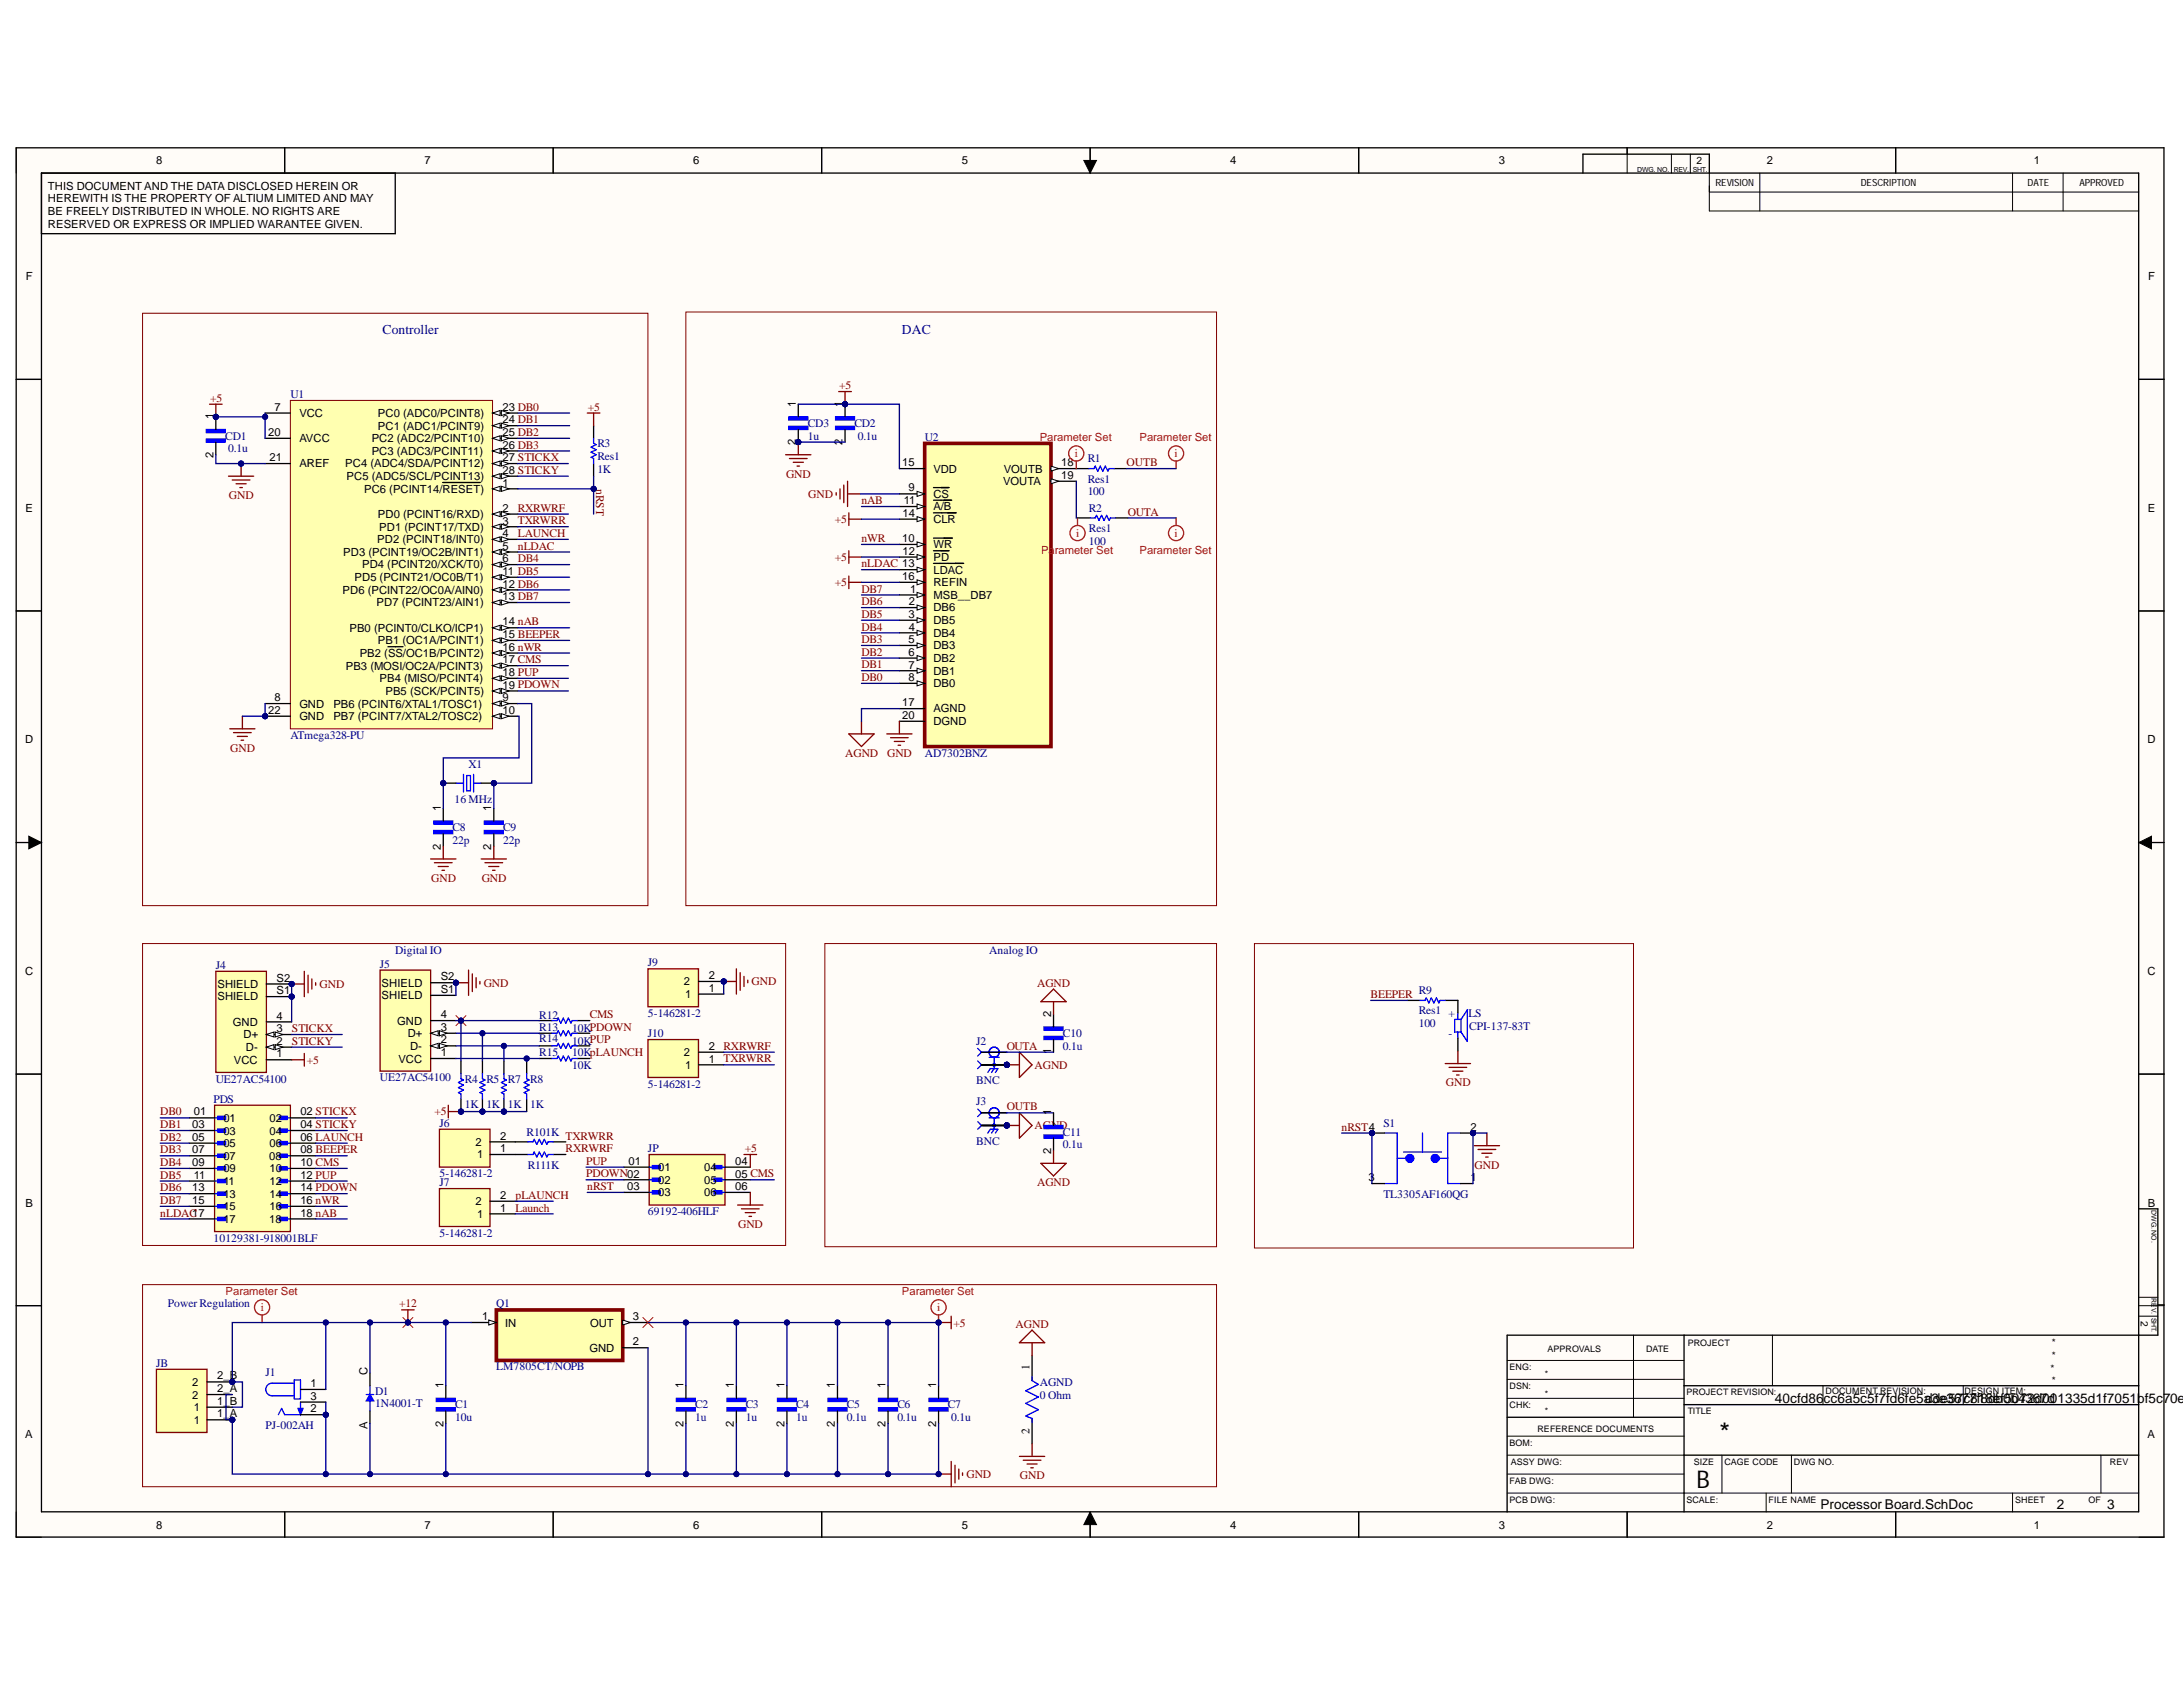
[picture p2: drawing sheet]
<svg xmlns="http://www.w3.org/2000/svg" width="279mm" height="216mm" viewBox="0 0 279 216" stroke-linecap="round" stroke-linejoin="round" font-family="sans-serif">
<defs><g id="words">
<text font-size="3.5" x="220.1" y="184.5">*</text>
<text font-size="3.1" x="217.1" y="190.4">B</text>
<g font-size="1.7" fill="#000080">
<text x="49" y="42.8">Controller</text>
<text x="115.4" y="42.8">DAC</text>
</g>
<g font-size="1.7">
<text x="227.2" y="179.6">40cfd86cc6a5c5f7fd6fe5a3e3677f8db0b4367d</text>
<text x="246.4" y="179.6">dde57c818ef5072d001335d1f7051bf5c70ec</text>
<text x="233" y="193.1">Processor Board.SchDoc</text>
<text x="263.2" y="193.1">2</text>
<text x="269.7" y="193.1">3</text>
</g>
<g font-size="1.5" fill="#800000">
<text x="26.9" y="51.4">+5</text>
<text x="75.2" y="52.5">+5</text>
<text x="107.4" y="49.8">+5</text>
<text x="144.2" y="59.6">OUTB</text>
<text x="29.3" y="63.9">GND</text>
<text x="66.3" y="65.5">RXRWRF</text>
<text x="76.3" y="62.6" transform="rotate(90 76.3 62.6)">nRST</text>
<text x="100.6" y="61.1">GND</text>
<text x="103.4" y="63.7">GND</text>
<text x="110.2" y="64.5">nAB</text>
<text x="144.4" y="66">OUTA</text>
<text x="66.3" y="71.9">DB4</text>
<text x="66.3" y="70.3">nLDAC</text>
<text x="66.3" y="68.7">LAUNCH</text>
<text x="66.3" y="67.1">TXRWRR</text>
<text x="106.9" y="71.8">+5</text>
<text x="106.9" y="67">+5</text>
<text x="110.2" y="69.4">nWR</text>
<text x="106.9" y="75">+5</text>
<text x="110.2" y="77.4">DB6</text>
<text x="110.2" y="75.8">DB7</text>
<text x="110.2" y="72.6">nLDAC 13</text>
<text x="110.2" y="83.9">DB2</text>
<text x="110.2" y="82.3">DB3</text>
<text x="110.2" y="80.7">DB4</text>
<text x="110.2" y="79">DB5</text>
<text x="110.2" y="87.2">DB0</text>
<text x="110.2" y="85.5">DB1</text>
<text x="29.5" y="96.2">GND</text>
<text x="108.2" y="96.8">AGND</text>
<text x="113.5" y="96.8">GND</text>
<text x="55.2" y="112.9">GND</text>
<text x="61.7" y="112.9">GND</text>
<text x="40.9" y="126.4">GND</text>
<text x="61.9" y="126.3">GND</text>
<text x="75.5" y="130.3">CMS</text>
<text x="96.2" y="126.1">GND</text>
<text x="132.7" y="126.3">AGND</text>
<text x="175.4" y="127.7">BEEPER</text>
<text x="37.3" y="132.1">STICKX</text>
<text x="37.3" y="133.7">STICKY</text>
<text x="39.3" y="136.1">+5</text>
<text x="92.6" y="134.3">RXRWRF</text>
<text x="92.6" y="135.9">TXRWRR</text>
<text x="128.9" y="134.3">OUTA</text>
<text x="132.4" y="136.8">AGND</text>
<text x="20.5" y="142.8">DB0</text>
<text x="55.6" y="142.8">+5</text>
<text x="128.9" y="142.1">OUTB</text>
<text x="185.1" y="139">GND</text>
<text x="20.5" y="144.4">DB1</text>
<text x="20.5" y="146">DB2</text>
<text x="20.5" y="147.6">DB3</text>
<text x="20.5" y="149.2">DB4</text>
<text x="72.4" y="145.8">TXRWRR</text>
<text x="72.4" y="147.4">RXRWRF</text>
<text x="75" y="149.1">PUP</text>
<text x="95.3" y="147.4">+5</text>
<text x="132.4" y="144.5">AGND</text>
<text x="171.7" y="144.7">nRST4</text>
<text x="188.7" y="149.6">GND</text>
<text x="20.5" y="150.8">DB5</text>
<text x="20.5" y="152.4">DB6</text>
<text x="20.5" y="154.1">DB7</text>
<text x="20.5" y="155.7">nLDAC17</text>
<text x="66" y="155.1">Launch</text>
<text x="66" y="153.4">pLAUNCH</text>
<text x="75" y="150.7">PDOWN02</text>
<text x="75.1" y="152.3">nRST</text>
<text x="132.7" y="151.8">AGND</text>
<text x="94.5" y="157.1">GND</text>
<text x="51.1" y="167.3">+12</text>
<text x="122" y="169.8">+5</text>
<text x="130" y="169.9">AGND</text>
<text x="123.7" y="189.2">GND</text>
<text x="130.5" y="189.3">GND</text>
</g>
<g font-size="1.5" fill="#000080">
<text x="37.2" y="50.9">U1</text>
<text x="28.8" y="56.3">CD1</text>
<text x="29.2" y="57.9">0.1u</text>
<text x="76.5" y="57.2">R3</text>
<text x="76.5" y="58.8">Res1</text>
<text x="103.4" y="54.7">CD3</text>
<text x="103.4" y="56.3">1u</text>
<text x="109.4" y="54.7">CD2</text>
<text x="109.8" y="56.3">0.1u</text>
<text x="118.4" y="56.4">U2</text>
<text x="139.2" y="59.2">R1</text>
<text x="76.5" y="60.5">1K</text>
<text x="139.2" y="63.4">100</text>
<text x="139.2" y="61.8">Res1</text>
<text x="139.4" y="65.5">R2</text>
<text x="139.4" y="69.7">100</text>
<text x="139.4" y="68.1">Res1</text>
<text x="37.2" y="94.6">ATmega328-PU</text>
<text x="60" y="98.3">X1</text>
<text x="118.4" y="96.8">AD7302BNZ</text>
<text x="57.9" y="106.4">C8</text>
<text x="58.2" y="102.8">16 MHz</text>
<text x="64.4" y="106.4">C9</text>
<text x="57.9" y="108">22p</text>
<text x="64.4" y="108">22p</text>
<text x="27.6" y="124">J4</text>
<text x="48.6" y="123.9">J5</text>
<text x="50.6" y="122.1">Digital IO</text>
<text x="82.9" y="123.7">J9</text>
<text x="126.6" y="122.1">Analog IO</text>
<text x="69" y="130.5">R12</text>
<text x="69" y="131.9">R13</text>
<text x="82.9" y="130.2">5-146281-2</text>
<text x="181.6" y="131.4">100</text>
<text x="181.6" y="127.2">R9</text>
<text x="181.6" y="129.8">Res1 +</text>
<text x="188" y="130.2">LS</text>
<text x="188.1" y="131.8">CPI-137-83T</text>
<text x="69" y="133.4">R14</text>
<text x="69" y="135.1">R15</text>
<text x="73.2" y="132.1">10KPDOWN</text>
<text x="73.2" y="133.7">10KPUP</text>
<text x="73.2" y="135.1">10KpLAUNCH</text>
<text x="73.2" y="136.8">10K</text>
<text x="82.9" y="132.7">J10</text>
<text x="125" y="133.7">J2</text>
<text x="136" y="132.7">C10</text>
<text x="136" y="134.3">0.1u</text>
<text x="185.4" y="132.7">-</text>
<text x="27.3" y="141.1">PDS</text>
<text x="27.6" y="138.6">UE27AC54100</text>
<text x="48.6" y="138.4">UE27AC54100</text>
<text x="59.5" y="141.8">1K 1K 1K</text>
<text x="59.5" y="138.6">R4</text>
<text x="62.2" y="138.6">R5</text>
<text x="65" y="138.6">R7</text>
<text x="67.9" y="141.8">1K</text>
<text x="67.9" y="138.6">R8</text>
<text x="82.9" y="139.2">5-146281-2</text>
<text x="125" y="138.7">BNC</text>
<text x="125" y="141.4">J3</text>
<text x="56.2" y="144.2">J6</text>
<text x="67.4" y="145.3">R101K</text>
<text x="67.6" y="149.6">R111K</text>
<text x="82.9" y="147.4">JP</text>
<text x="125" y="146.5">BNC</text>
<text x="136" y="145.3">C11</text>
<text x="136" y="146.9">0.1u</text>
<text x="177.1" y="144.2">S1</text>
<text x="56.2" y="150.7">5-146281-2</text>
<text x="56.2" y="151.8">J7</text>
<text x="82.9" y="155.5">69192-406HLF</text>
<text x="177.1" y="153.3">TL3305AF160QG</text>
<text x="27.3" y="158.9">10129381-918001BLF</text>
<text x="56.2" y="158.3">5-146281-2</text>
<text x="21.5" y="167.3">Power Regulation</text>
<text x="63.5" y="167.3">Q1</text>
<text x="20" y="174.9">JB</text>
<text x="34" y="176.1">J1</text>
<text x="48" y="178.5">D1</text>
<text x="63.5" y="175.4">LM7805CT/NOPB</text>
<text x="133.1" y="177.3">AGND</text>
<text x="133.1" y="179">0 Ohm</text>
<text x="34" y="182.8">PJ-002AH</text>
<text x="48" y="180.1">1N4001-T</text>
<text x="58.3" y="180.2">C1</text>
<text x="58.3" y="181.9">10u</text>
<text x="89" y="180.2">C2</text>
<text x="89" y="181.9">1u</text>
<text x="95.4" y="180.2">C3</text>
<text x="95.4" y="181.9">1u</text>
<text x="101.9" y="180.2">C4</text>
<text x="101.9" y="181.9">1u</text>
<text x="108.4" y="180.2">C5</text>
<text x="108.4" y="181.9">0.1u</text>
<text x="114.9" y="180.2">C6</text>
<text x="114.9" y="181.9">0.1u</text>
<text x="121.3" y="180.2">C7</text>
<text x="121.7" y="181.9">0.1u</text>
</g>
<g font-size="1.5" fill="#f00">
<text x="137.6" y="58.5">i</text>
<text x="150.3" y="58.5">i</text>
<text x="137.7" y="68.7">i</text>
<text x="150.3" y="68.7">i</text>
<text x="33.4" y="167.8">i</text>
<text x="119.9" y="167.8">i</text>
</g>
<g font-size="1.5">
<text x="131.8" y="175.4" transform="rotate(-90 131.8 175.4)">1</text>
<text x="131.8" y="183.5" transform="rotate(-90 131.8 183.5)">2</text>
</g>
<g font-size="1.4">
<text x="20" y="21.1">8</text>
<text x="54.3" y="21.1">7</text>
<text x="88.7" y="21.1">6</text>
<text x="123.1" y="21.1">5</text>
<text x="157.4" y="21.1">4</text>
<text x="191.8" y="21.1">3</text>
<text x="226.2" y="21.1">2</text>
<text x="260.3" y="21.1">1</text>
<text x="6.1" y="24.3">THIS DOCUMENT AND THE DATA DISCLOSED HEREIN OR</text>
<text x="6.1" y="25.9">HEREWITH IS THE PROPERTY OF ALTIUM LIMITED AND MAY</text>
<text x="6.1" y="27.5">BE FREELY DISTRIBUTED IN WHOLE. NO RIGHTS ARE</text>
<text x="6.1" y="29.1">RESERVED OR EXPRESS OR IMPLIED WARANTEE GIVEN.</text>
<text x="3.3" y="35.8">F</text>
<text x="275" y="35.8">F</text>
<text x="27.3" y="53.7" transform="rotate(-90 27.3 53.7)">1</text>
<text x="35.1" y="52.5">7</text>
<text x="38.3" y="53.4">VCC</text>
<text x="48.4" y="53.4">PC0 (ADC0/PCINT8)</text>
<text x="64.3" y="52.5">23 DB0</text>
<text x="101.9" y="52" transform="rotate(-90 101.9 52)">1</text>
<text x="107.8" y="52" transform="rotate(-90 107.8 52)">1</text>
<text x="27.3" y="58.6" transform="rotate(-90 27.3 58.6)">2</text>
<text x="34.3" y="55.8">20</text>
<text x="34.5" y="59">21</text>
<text x="38.3" y="56.6">AVCC</text>
<text x="38.3" y="59.8">AREF</text>
<text x="44.2" y="59.8">PC4 (ADC4/SDA/PCINT12)</text>
<text x="47.6" y="56.6">PC2 (ADC2/PCINT10)</text>
<text x="47.6" y="58.2">PC3 (ADC3/PCINT11)</text>
<text x="48.4" y="55">PC1 (ADC1/PCINT9)</text>
<text x="64.3" y="54.2">24 DB1</text>
<text x="64.3" y="55.8">25 DB2</text>
<text x="64.3" y="57.4">26 DB3</text>
<text x="64.3" y="59">27 STICKX</text>
<text x="101.9" y="57" transform="rotate(-90 101.9 57)">2</text>
<text x="107.8" y="57" transform="rotate(-90 107.8 57)">2</text>
<text x="115.5" y="59.7">15</text>
<text x="135.8" y="59.7">18</text>
<text x="3.3" y="65.5">E</text>
<text x="44.4" y="61.5">PC5 (ADC5/SCL/PCINT13)</text>
<text x="46.6" y="63.1">PC6 (PCINT14/RESET)</text>
<text x="64.3" y="62.3">1</text>
<text x="64.3" y="65.5">2</text>
<text x="64.3" y="60.7">28 STICKY</text>
<text x="115.7" y="64.5">11</text>
<text x="116.3" y="62.9">9</text>
<text x="119.5" y="60.5">VDD</text>
<text x="119.5" y="63.7">CS</text>
<text x="119.5" y="65.3">A/B</text>
<text x="128.4" y="62.1">VOUTA</text>
<text x="128.5" y="60.5">VOUTB</text>
<text x="135.8" y="61.3">19</text>
<text x="274.9" y="65.5">E</text>
<text x="43.9" y="71.1">PD3 (PCINT19/OC2B/INT1)</text>
<text x="48.3" y="69.5">PD2 (PCINT18/INT0)</text>
<text x="48.4" y="66.3">PD0 (PCINT16/RXD)</text>
<text x="48.5" y="67.9">PD1 (PCINT17/TXD)</text>
<text x="64.3" y="67.1">3</text>
<text x="64.3" y="68.7">4</text>
<text x="64.3" y="70.3">5</text>
<text x="64.3" y="71.9">6</text>
<text x="115.5" y="69.4">10</text>
<text x="115.5" y="66.2">14</text>
<text x="115.5" y="71">12</text>
<text x="119.5" y="67">CLR</text>
<text x="119.5" y="70.2">WR</text>
<text x="119.5" y="71.8">PD</text>
<text x="43.9" y="76">PD6 (PCINT22/OC0A/AIN0)</text>
<text x="45.4" y="74.4">PD5 (PCINT21/OC0B/T1)</text>
<text x="46.3" y="72.7">PD4 (PCINT20/XCK/T0)</text>
<text x="48.2" y="77.6">PD7 (PCINT23/AIN1)</text>
<text x="64.3" y="73.6">11 DB5</text>
<text x="64.3" y="75.2">12 DB6</text>
<text x="64.3" y="76.8">13 DB7</text>
<text x="115.5" y="74.2">16</text>
<text x="116.3" y="77.4">2</text>
<text x="116.5" y="75.8">1</text>
<text x="119.5" y="73.4">LDAC</text>
<text x="119.5" y="75">REFIN</text>
<text x="119.5" y="76.6">MSB__DB7</text>
<text x="44.7" y="80.9">PB0 (PCINT0/CLKO/ICP1)</text>
<text x="48.4" y="82.5">PB1 (OC1A/PCINT1)</text>
<text x="64.3" y="80">14 nAB</text>
<text x="64.3" y="81.7">15 BEEPER</text>
<text x="64.3" y="83.3">16 nWR</text>
<text x="116.3" y="79.1">3</text>
<text x="116.3" y="82.3">5</text>
<text x="116.3" y="83.9">6</text>
<text x="116.3" y="80.7">4</text>
<text x="119.5" y="78.2">DB6</text>
<text x="119.5" y="79.9">DB5</text>
<text x="119.5" y="81.5">DB4</text>
<text x="119.5" y="83.1">DB3</text>
<text x="35.1" y="89.7">8</text>
<text x="44.3" y="85.7">PB3 (MOSI/OC2A/PCINT3)</text>
<text x="46.1" y="84.1">PB2 (SS/OC1B/PCINT2)</text>
<text x="48.6" y="87.3">PB4 (MISO/PCINT4)</text>
<text x="49.3" y="88.9">PB5 (SCK/PCINT5)</text>
<text x="64.3" y="89.7">9</text>
<text x="64.3" y="84.9">17 CMS</text>
<text x="64.3" y="86.5">18 PUP</text>
<text x="64.3" y="88.1">19 PDOWN</text>
<text x="116.3" y="85.6">7</text>
<text x="116.3" y="87.2">8</text>
<text x="119.5" y="84.7">DB2</text>
<text x="119.5" y="86.4">DB1</text>
<text x="119.5" y="88">DB0</text>
<text x="3.2" y="95.1">D</text>
<text x="34.3" y="91.3">22</text>
<text x="38.3" y="90.5">GND</text>
<text x="38.3" y="92.2">GND</text>
<text x="42.7" y="90.5">PB6 (PCINT6/XTAL1/TOSC1)</text>
<text x="42.7" y="92.2">PB7 (PCINT7/XTAL2/TOSC2)</text>
<text x="64.3" y="91.3">10</text>
<text x="115.5" y="90.4">17</text>
<text x="115.5" y="92">20</text>
<text x="119.5" y="91.2">AGND</text>
<text x="119.5" y="92.8">DGND</text>
<text x="274.9" y="95.1">D</text>
<text x="56.4" y="103.8" transform="rotate(-90 56.4 103.8)">1</text>
<text x="62.9" y="103.8" transform="rotate(-90 62.9 103.8)">1</text>
<text x="56.4" y="108.7" transform="rotate(-90 56.4 108.7)">2</text>
<text x="62.9" y="108.7" transform="rotate(-90 62.9 108.7)">2</text>
<text x="3.2" y="124.7">C</text>
<text x="35.4" y="125.6">S2</text>
<text x="56.4" y="125.5">S2</text>
<text x="90.7" y="125.3">2</text>
<text x="274.9" y="124.7">C</text>
<text x="27.8" y="128">SHIELD</text>
<text x="27.8" y="126.4">SHIELD</text>
<text x="29.8" y="131.3">GND</text>
<text x="35.4" y="130.5">4</text>
<text x="35.4" y="127.2">S1</text>
<text x="48.8" y="127.9">SHIELD</text>
<text x="48.8" y="126.3">SHIELD</text>
<text x="50.8" y="131.1">GND</text>
<text x="56.4" y="131.9">3</text>
<text x="56.4" y="130.3">4</text>
<text x="56.4" y="127.1">S1</text>
<text x="87.5" y="126.1">2</text>
<text x="87.7" y="127.7">1</text>
<text x="90.7" y="126.9">1</text>
<text x="134.5" y="130.1" transform="rotate(-90 134.5 130.1)">2</text>
<text x="29.9" y="136.1">VCC</text>
<text x="31.2" y="132.9">D+</text>
<text x="31.5" y="134.5">D-</text>
<text x="35.4" y="135.3">1</text>
<text x="35.4" y="133.7">2</text>
<text x="35.4" y="132.1">3</text>
<text x="51" y="136">VCC</text>
<text x="52.2" y="132.7">D+</text>
<text x="52.5" y="134.3">D-</text>
<text x="56.4" y="135.2">1</text>
<text x="56.4" y="133.5">2</text>
<text x="87.5" y="135.2">2</text>
<text x="87.7" y="136.8">1</text>
<text x="90.7" y="136">1</text>
<text x="90.7" y="134.3">2</text>
<text x="134.5" y="134.9" transform="rotate(-90 134.5 134.9)">1</text>
<text x="24.8" y="142.8">01</text>
<text x="28.6" y="143.6">01</text>
<text x="34.5" y="143.6">02</text>
<text x="38.4" y="142.8">02 STICKX</text>
<text x="134.5" y="142.8" transform="rotate(-90 134.5 142.8)">1</text>
<text x="24.6" y="144.4">03</text>
<text x="24.6" y="146">05</text>
<text x="24.6" y="147.6">07</text>
<text x="24.6" y="149.2">09</text>
<text x="28.6" y="145.2">03</text>
<text x="28.6" y="146.8">05</text>
<text x="28.6" y="148.4">07</text>
<text x="34.5" y="148.4">08</text>
<text x="34.5" y="145.2">04</text>
<text x="34.5" y="146.8">06</text>
<text x="38.4" y="144.4">04 STICKY</text>
<text x="38.4" y="146">06 LAUNCH</text>
<text x="38.4" y="147.6">08 BEEPER</text>
<text x="38.4" y="149.2">10 CMS</text>
<text x="60.9" y="146.6">2</text>
<text x="61.1" y="148.2">1</text>
<text x="64" y="147.4">1</text>
<text x="64" y="145.8">2</text>
<text x="80.4" y="149.1">01</text>
<text x="84.2" y="149.9">01</text>
<text x="90.1" y="149.9">04</text>
<text x="94.1" y="149.1">04</text>
<text x="134.5" y="147.7" transform="rotate(-90 134.5 147.7)">2</text>
<text x="188.2" y="144.7">2</text>
<text x="3.3" y="154.4">B</text>
<text x="24.6" y="152.5">13</text>
<text x="24.6" y="154.1">15</text>
<text x="24.8" y="150.8">11</text>
<text x="28.6" y="150">09</text>
<text x="28.6" y="151.7">11</text>
<text x="28.6" y="153.3">13</text>
<text x="28.6" y="154.9">15</text>
<text x="34.5" y="150">10</text>
<text x="34.5" y="151.7">12</text>
<text x="34.5" y="153.3">14</text>
<text x="34.5" y="154.9">16</text>
<text x="38.4" y="150.8">12 PUP</text>
<text x="38.4" y="152.5">14 PDOWN</text>
<text x="38.4" y="154.1">16 nWR</text>
<text x="38.4" y="155.7">18 nAB</text>
<text x="60.9" y="154.3">2</text>
<text x="61.1" y="155.9">1</text>
<text x="64" y="155.1">1</text>
<text x="64" y="153.4">2</text>
<text x="80.3" y="152.3">03</text>
<text x="84.2" y="151.5">02</text>
<text x="84.2" y="153.1">03</text>
<text x="90.1" y="151.5">05</text>
<text x="90.1" y="153.1">06</text>
<text x="94.1" y="150.7">05 CMS</text>
<text x="94.1" y="152.3">06</text>
<text x="175.2" y="151.2">3</text>
<text x="188.2" y="151.2">1</text>
<text x="274.9" y="154.4">B</text>
<text x="28.6" y="156.5">17</text>
<text x="34.5" y="156.5">18</text>
<text x="61.7" y="169">1</text>
<text x="64.7" y="169.8">IN</text>
<text x="75.4" y="173">GND</text>
<text x="75.5" y="169.8">OUT</text>
<text x="81" y="169">3</text>
<text x="81" y="172.2">2</text>
<text x="24.6" y="179">2</text>
<text x="24.6" y="177.4">2</text>
<text x="27.8" y="179.8">1_B</text>
<text x="27.8" y="178.2">2_A</text>
<text x="27.8" y="176.5">2_B</text>
<text x="39.8" y="177.5">1</text>
<text x="39.8" y="179.1">3</text>
<text x="47" y="176" transform="rotate(-90 47 176)">C</text>
<text x="56.7" y="177.7" transform="rotate(-90 56.7 177.7)">1</text>
<text x="87.5" y="177.7" transform="rotate(-90 87.5 177.7)">1</text>
<text x="93.9" y="177.7" transform="rotate(-90 93.9 177.7)">1</text>
<text x="100.4" y="177.7" transform="rotate(-90 100.4 177.7)">1</text>
<text x="106.9" y="177.7" transform="rotate(-90 106.9 177.7)">1</text>
<text x="113.3" y="177.7" transform="rotate(-90 113.3 177.7)">1</text>
<text x="119.8" y="177.7" transform="rotate(-90 119.8 177.7)">1</text>
<text x="3.2" y="184.1">A</text>
<text x="24.8" y="182.2">1</text>
<text x="24.8" y="180.6">1</text>
<text x="27.8" y="181.4">1_A</text>
<text x="39.8" y="180.8">2</text>
<text x="47" y="182.8" transform="rotate(-90 47 182.8)">A</text>
<text x="56.7" y="182.6" transform="rotate(-90 56.7 182.6)">2</text>
<text x="87.5" y="182.6" transform="rotate(-90 87.5 182.6)">2</text>
<text x="93.9" y="182.6" transform="rotate(-90 93.9 182.6)">2</text>
<text x="100.4" y="182.6" transform="rotate(-90 100.4 182.6)">2</text>
<text x="106.9" y="182.6" transform="rotate(-90 106.9 182.6)">2</text>
<text x="113.3" y="182.6" transform="rotate(-90 113.3 182.6)">2</text>
<text x="119.8" y="182.6" transform="rotate(-90 119.8 182.6)">2</text>
<text x="274.9" y="184.1">A</text>
<text x="20" y="195.6">8</text>
<text x="54.3" y="195.6">7</text>
<text x="88.7" y="195.6">6</text>
<text x="123.1" y="195.6">5</text>
<text x="157.4" y="195.6">4</text>
<text x="191.8" y="195.6">3</text>
<text x="226.2" y="195.6">2</text>
<text x="260.3" y="195.6">1</text>
</g>
<g font-size="1.4" fill="#f00">
<text x="133.1" y="56.4">Parameter Set</text>
<text x="145.8" y="56.4">Parameter Set</text>
<text x="133.2" y="70.8">Parameter Set</text>
<text x="145.8" y="70.8">Parameter Set</text>
<text x="28.9" y="165.7">Parameter Set</text>
<text x="115.4" y="165.7">Parameter Set</text>
</g>
<g font-size="1.3">
<text x="217.1" y="21.1">2</text>
<text x="219.6" y="23.8">REVISION</text>
<text x="238.2" y="23.8">DESCRIPTION</text>
<text x="259.5" y="23.8">DATE</text>
<text x="266.2" y="23.8">APPROVED</text>
<text x="262.6" y="172.2">*</text>
<text x="262.6" y="173.9">*</text>
<text x="274" y="169.1" transform="rotate(90 274 169.1)">2</text>
<text x="262.4" y="175.6">*</text>
<text x="262.6" y="177.1">*</text>
</g>
<g font-size="1.1">
<text x="198.1" y="173.1">APPROVALS</text>
<text x="210.7" y="173.1">DATE</text>
<text x="216" y="172.3">PROJECT</text>
<text x="193.2" y="175.3">ENG:</text>
<text x="193.2" y="177.8">DSN:</text>
<text x="197.7" y="176.3">*</text>
<text x="197.7" y="178.7">*</text>
<text x="215.8" y="178.6">PROJECT REVISION:</text>
<text x="233.6" y="178.4">DOCUMENT REVISION:</text>
<text x="251.4" y="178.4">DESIGN ITEM:</text>
<text x="193.2" y="180.2">CHK:</text>
<text x="193.2" y="185">BOM:</text>
<text x="196.8" y="183.3">REFERENCE DOCUMENTS</text>
<text x="197.7" y="181">*</text>
<text x="216" y="181">TITLE</text>
<text x="193.2" y="189.9">FAB DWG:</text>
<text x="193.4" y="187.4">ASSY DWG:</text>
<text x="216.8" y="187.4">SIZE</text>
<text x="220.7" y="187.4">CAGE CODE</text>
<text x="229.6" y="187.4">DWG NO.</text>
<text x="270" y="187.4">REV</text>
<text x="193.2" y="192.3">PCB DWG:</text>
<text x="215.8" y="192.3">SCALE:</text>
<text x="226.4" y="192.3">FILE NAME</text>
<text x="257.9" y="192.3">SHEET</text>
<text x="267.3" y="192.3">OF</text>
</g>
<g font-size=".9">
<text x="209.5" y="22">DWG. NO.</text>
<text x="214.2" y="22">REV.</text>
<text x="216.7" y="22">SHT.</text>
<text x="275.4" y="154.8" transform="rotate(90 275.4 154.8)">DWG. NO.</text>
<text x="275.4" y="166.2" transform="rotate(90 275.4 166.2)">REV.</text>
<text x="275.4" y="168.6" transform="rotate(90 275.4 168.6)">SHT.</text>
</g>
</g></defs>
<g fill="#fffcf8">
<path d="M2.1 18.9h274.9v177.8h-274.9z" fill-rule="evenodd"/>
<path d="M5.3 22.1h268.4v171.4h-268.4z" fill-rule="evenodd"/>
</g>
<g fill="none" stroke="#000" stroke-width=".13">
<path d="M2.1 18.9v3.2M36.4 18.9v3.2M70.8 18.9v3.2M105.2 18.9v3.2M139.5 18.9v3.2M173.9 18.9v3.2M208.3 18.9v3.2M213.9 19.7v2.4M216.3 19.7v2.4M242.6 18.9v3.2M138.7 20.5h1.6l-.8 1.6zM218.8 22.1v4.9h54.9"/>
<path d="M218.8 24.6h54.9M225.2 22.1v4.9M257.6 22.1v4.9M264.1 22.1v4.9M2.1 48.6h3.2M273.7 48.5h3.3M2.1 78.2h3.2M273.7 78.2h3.3M2.1 107.8h3.2M3.7 107l1.6 .8-1.6 .8zM273.7 107.8l1.7-.8v1.6zM273.7 107.8h3.3"/>
<path d="M2.1 137.5h3.2M273.7 137.5h3.3M2.1 167.1h3.2M192.9 176.5h22.6M192.9 174.1h22.6M192.9 179h22.6M209.1 170.9v10.5M226.9 170.9v6.4M233.3 177.3v2.5M251.3 177.3v2.5M273.7 167.1h3.3M273.7 168.4h2.5"/>
<path d="M273.7 166h2.5M2.1 193.5v3.2h3.2M36.4 193.5v3.2M70.8 193.5v3.2M105.2 193.5v3.2M139.5 193.5l.8 1.6h-1.6zM139.5 193.5v3.2M173.9 193.5v3.2M192.9 191.1h80.8M192.9 186.2h22.6M192.9 183.8h22.6M192.9 188.7h22.6"/>
<path d="M208.3 193.5v3.2M220.4 186.2v4.9M226 191.1v2.4M229.3 186.2v4.9M242.6 193.5v3.2M257.6 191.1v2.4M268.9 186.2v4.9M273.7 196.7h3.3"/>
</g>
<g fill="none" stroke="#000" stroke-width=".17">
<path d="M2.1 18.9h274.9v177.8h-274.9zM36.4 18.9v3.2M70.8 18.9v3.2M105.2 18.9v3.2M139.5 18.9v3.2M173.9 18.9v3.2M208.3 18.9v.8M242.6 18.9v3.2M5.3 22.1h268.4v171.4h-268.4zM50.6 22.1v7.8h-45.3M202.6 22.1v-2.4h16.2v2.4M2.1 48.6h3.2"/>
<path d="M273.7 48.5h3.3M2.1 78.2h3.2M273.7 78.2h3.3M2.1 107.8h3.2M273.7 107.8h3.3M2.1 137.5h3.2M273.7 137.5h3.3M273.7 154.7h2.5v16.2h-83.3v22.6M2.1 167.1h3.2M215.5 177.3h58.2M215.5 170.9v22.6M215.5 179.8h58.2"/>
<path d="M276.2 167h.8M36.4 193.5v3.2M70.8 193.5v3.2M105.2 193.5v3.2M139.5 193.5v3.2M173.9 193.5v3.2M192.9 181.4h22.6M208.3 193.5v3.2M215.5 186.2h58.2M242.6 193.5v3.2"/>
</g>
<path d="M138.7 20.5h1.6l-.8 1.6zM3.7 107l1.6 .8-1.6 .8zM273.7 107.8l1.7-.8v1.6zM139.5 193.5l.8 1.6h-1.6z" fill="#000"/>
<circle cx="33.9" cy="91.7" r=".32" fill="#000080"/>
<circle cx="33.9" cy="91.7" r=".32" fill="none" stroke="#000080" stroke-width=".13"/>
<path d="M37.2 51.2h25.8v42.1h-25.8z" fill-rule="evenodd" fill="#ffffb0"/>
<path d="M37.2 51.2h25.8v42.1h-25.8z" fill="none" stroke="#800000" stroke-width=".13"/>
<path d="M63 62.6h3.3" fill="none" stroke="#000" stroke-width=".17"/>
<path d="M63 62.6l1-.4v.7z" fill="#f8fcff"/>
<path d="M63 62.6l1-.4v.7z" fill="none" stroke="#000" stroke-width=".13"/>
<path d="M64.2 62.2l.9 .4-.9 .3z" fill="#f8fcff"/>
<path d="M64.2 62.2l.9 .4-.9 .3z" fill="none" stroke="#000" stroke-width=".13"/>
<path d="M56.7 61.8h4.8M63 65.8h3.3" fill="none" stroke="#000" stroke-width=".17"/>
<path d="M63 65.8l1-.3v.6z" fill="#f8fcff"/>
<path d="M63 65.8l1-.3v.6z" fill="none" stroke="#000" stroke-width=".13"/>
<path d="M64.2 65.5l.9 .3-.9 .3z" fill="#f8fcff"/>
<path d="M64.2 65.5l.9 .3-.9 .3z" fill="none" stroke="#000" stroke-width=".13"/>
<path d="M63 67.4h3.3" fill="none" stroke="#000" stroke-width=".17"/>
<path d="M63 67.4l1-.3v.6z" fill="#f8fcff"/>
<path d="M63 67.4l1-.3v.6z" fill="none" stroke="#000" stroke-width=".13"/>
<path d="M64.2 67.1l.9 .3-.9 .3z" fill="#f8fcff"/>
<path d="M64.2 67.1l.9 .3-.9 .3z" fill="none" stroke="#000" stroke-width=".13"/>
<path d="M63 69h3.3" fill="none" stroke="#000" stroke-width=".17"/>
<path d="M63 69l1-.3v.6z" fill="#f8fcff"/>
<path d="M63 69l1-.3v.6z" fill="none" stroke="#000" stroke-width=".13"/>
<path d="M64.2 68.7l.9 .3-.9 .3z" fill="#f8fcff"/>
<path d="M64.2 68.7l.9 .3-.9 .3z" fill="none" stroke="#000" stroke-width=".13"/>
<path d="M63 70.6h3.3" fill="none" stroke="#000" stroke-width=".17"/>
<path d="M63 70.6l1-.3v.7z" fill="#f8fcff"/>
<path d="M63 70.6l1-.3v.7z" fill="none" stroke="#000" stroke-width=".13"/>
<path d="M64.2 70.3l.9 .3-.9 .4z" fill="#f8fcff"/>
<path d="M64.2 70.3l.9 .3-.9 .4z" fill="none" stroke="#000" stroke-width=".13"/>
<path d="M63 72.3h3.3" fill="none" stroke="#000" stroke-width=".17"/>
<path d="M63 72.3l1-.4v.7z" fill="#f8fcff"/>
<path d="M63 72.3l1-.4v.7z" fill="none" stroke="#000" stroke-width=".13"/>
<path d="M64.2 71.9l.9 .4-.9 .3z" fill="#f8fcff"/>
<path d="M64.2 71.9l.9 .4-.9 .3z" fill="none" stroke="#000" stroke-width=".13"/>
<path d="M33.9 52.9h3.3M33.9 90h3.3M63 90h3.3" fill="none" stroke="#000" stroke-width=".17"/>
<path d="M63 90l1-.3v.7z" fill="#f8fcff"/>
<path d="M63 90l1-.3v.7z" fill="none" stroke="#000" stroke-width=".13"/>
<path d="M64.2 89.7l.9 .3-.9 .4z" fill="#f8fcff"/>
<path d="M64.2 89.7l.9 .3-.9 .4z" fill="none" stroke="#000" stroke-width=".13"/>
<path d="M63 91.7h3.3" fill="none" stroke="#000" stroke-width=".17"/>
<path d="M63 91.7l1-.4v.7z" fill="#f8fcff"/>
<path d="M63 91.7l1-.4v.7z" fill="none" stroke="#000" stroke-width=".13"/>
<path d="M64.2 91.3l.9 .4-.9 .3z" fill="#f8fcff"/>
<path d="M64.2 91.3l.9 .4-.9 .3z" fill="none" stroke="#000" stroke-width=".13"/>
<path d="M63 73.9h3.3" fill="none" stroke="#000" stroke-width=".17"/>
<path d="M63 73.9l1-.3v.6z" fill="#f8fcff"/>
<path d="M63 73.9l1-.3v.6z" fill="none" stroke="#000" stroke-width=".13"/>
<path d="M64.2 73.6l.9 .3-.9 .3z" fill="#f8fcff"/>
<path d="M64.2 73.6l.9 .3-.9 .3z" fill="none" stroke="#000" stroke-width=".13"/>
<path d="M63 75.5h3.3" fill="none" stroke="#000" stroke-width=".17"/>
<path d="M63 75.5l1-.3v.6z" fill="#f8fcff"/>
<path d="M63 75.5l1-.3v.6z" fill="none" stroke="#000" stroke-width=".13"/>
<path d="M64.2 75.2l.9 .3-.9 .3z" fill="#f8fcff"/>
<path d="M64.2 75.2l.9 .3-.9 .3z" fill="none" stroke="#000" stroke-width=".13"/>
<path d="M63 77.1h3.3" fill="none" stroke="#000" stroke-width=".17"/>
<path d="M63 77.1l1-.3v.6z" fill="#f8fcff"/>
<path d="M63 77.1l1-.3v.6z" fill="none" stroke="#000" stroke-width=".13"/>
<path d="M64.2 76.8l.9 .3-.9 .3z" fill="#f8fcff"/>
<path d="M64.2 76.8l.9 .3-.9 .3z" fill="none" stroke="#000" stroke-width=".13"/>
<path d="M63 80.3h3.3" fill="none" stroke="#000" stroke-width=".17"/>
<path d="M63 80.3l1-.3v.7z" fill="#f8fcff"/>
<path d="M63 80.3l1-.3v.7z" fill="none" stroke="#000" stroke-width=".13"/>
<path d="M64.2 80l.9 .3-.9 .4z" fill="#f8fcff"/>
<path d="M64.2 80l.9 .3-.9 .4z" fill="none" stroke="#000" stroke-width=".13"/>
<path d="M63 82h3.3" fill="none" stroke="#000" stroke-width=".17"/>
<path d="M63 82l1-.4v.7z" fill="#f8fcff"/>
<path d="M63 82l1-.4v.7z" fill="none" stroke="#000" stroke-width=".13"/>
<path d="M64.2 81.6l.9 .4-.9 .3z" fill="#f8fcff"/>
<path d="M64.2 81.6l.9 .4-.9 .3z" fill="none" stroke="#000" stroke-width=".13"/>
<path d="M63 83.6h3.3" fill="none" stroke="#000" stroke-width=".17"/>
<path d="M63 83.6l1-.3v.6z" fill="#f8fcff"/>
<path d="M63 83.6l1-.3v.6z" fill="none" stroke="#000" stroke-width=".13"/>
<path d="M64.2 83.3l.9 .3-.9 .3z" fill="#f8fcff"/>
<path d="M64.2 83.3l.9 .3-.9 .3z" fill="none" stroke="#000" stroke-width=".13"/>
<path d="M49.7 82.8h1.9M63 85.2h3.3" fill="none" stroke="#000" stroke-width=".17"/>
<path d="M63 85.2l1-.3v.6z" fill="#f8fcff"/>
<path d="M63 85.2l1-.3v.6z" fill="none" stroke="#000" stroke-width=".13"/>
<path d="M64.2 84.9l.9 .3-.9 .3z" fill="#f8fcff"/>
<path d="M64.2 84.9l.9 .3-.9 .3z" fill="none" stroke="#000" stroke-width=".13"/>
<path d="M63 86.8h3.3" fill="none" stroke="#000" stroke-width=".17"/>
<path d="M63 86.8l1-.3v.6z" fill="#f8fcff"/>
<path d="M63 86.8l1-.3v.6z" fill="none" stroke="#000" stroke-width=".13"/>
<path d="M64.2 86.5l.9 .3-.9 .3z" fill="#f8fcff"/>
<path d="M64.2 86.5l.9 .3-.9 .3z" fill="none" stroke="#000" stroke-width=".13"/>
<path d="M63 88.4h3.3" fill="none" stroke="#000" stroke-width=".17"/>
<path d="M63 88.4l1-.3v.6z" fill="#f8fcff"/>
<path d="M63 88.4l1-.3v.6z" fill="none" stroke="#000" stroke-width=".13"/>
<path d="M64.2 88.1l.9 .3-.9 .3z" fill="#f8fcff"/>
<path d="M64.2 88.1l.9 .3-.9 .3z" fill="none" stroke="#000" stroke-width=".13"/>
<path d="M33.9 56.1h3.3M33.9 59.3h3.3M33.9 91.7h3.3" fill="none" stroke="#000" stroke-width=".17"/>
<circle cx="33.9" cy="91.7" r=".32" fill="#000080"/>
<circle cx="33.9" cy="91.7" r=".32" fill="none" stroke="#000080" stroke-width=".13"/>
<path d="M63 52.9h3.3" fill="none" stroke="#000" stroke-width=".17"/>
<path d="M63 52.9l1-.4v.7z" fill="#f8fcff"/>
<path d="M63 52.9l1-.4v.7z" fill="none" stroke="#000" stroke-width=".13"/>
<path d="M64.2 52.5l.9 .4-.9 .3z" fill="#f8fcff"/>
<path d="M64.2 52.5l.9 .4-.9 .3z" fill="none" stroke="#000" stroke-width=".13"/>
<path d="M63 54.5h3.3" fill="none" stroke="#000" stroke-width=".17"/>
<path d="M63 54.5l1-.3v.6z" fill="#f8fcff"/>
<path d="M63 54.5l1-.3v.6z" fill="none" stroke="#000" stroke-width=".13"/>
<path d="M64.2 54.2l.9 .3-.9 .3z" fill="#f8fcff"/>
<path d="M64.2 54.2l.9 .3-.9 .3z" fill="none" stroke="#000" stroke-width=".13"/>
<path d="M63 56.1h3.3" fill="none" stroke="#000" stroke-width=".17"/>
<path d="M63 56.1l1-.3v.6z" fill="#f8fcff"/>
<path d="M63 56.1l1-.3v.6z" fill="none" stroke="#000" stroke-width=".13"/>
<path d="M64.2 55.8l.9 .3-.9 .3z" fill="#f8fcff"/>
<path d="M64.2 55.8l.9 .3-.9 .3z" fill="none" stroke="#000" stroke-width=".13"/>
<path d="M63 57.7h3.3" fill="none" stroke="#000" stroke-width=".17"/>
<path d="M63 57.7l1-.3v.6z" fill="#f8fcff"/>
<path d="M63 57.7l1-.3v.6z" fill="none" stroke="#000" stroke-width=".13"/>
<path d="M64.2 57.4l.9 .3-.9 .3z" fill="#f8fcff"/>
<path d="M64.2 57.4l.9 .3-.9 .3z" fill="none" stroke="#000" stroke-width=".13"/>
<path d="M63 59.3h3.3" fill="none" stroke="#000" stroke-width=".17"/>
<path d="M63 59.3l1-.3v.7z" fill="#f8fcff"/>
<path d="M63 59.3l1-.3v.7z" fill="none" stroke="#000" stroke-width=".13"/>
<path d="M64.2 59l.9 .3-.9 .4z" fill="#f8fcff"/>
<path d="M64.2 59l.9 .3-.9 .4z" fill="none" stroke="#000" stroke-width=".13"/>
<path d="M63 60.9h3.3" fill="none" stroke="#000" stroke-width=".17"/>
<path d="M63 60.9l1-.3v.7z" fill="#f8fcff"/>
<path d="M63 60.9l1-.3v.7z" fill="none" stroke="#000" stroke-width=".13"/>
<path d="M64.2 60.6l.9 .3-.9 .4z" fill="#f8fcff"/>
<path d="M64.2 60.6l.9 .3-.9 .4z" fill="none" stroke="#000" stroke-width=".13"/>
<path d="M18.2 40.1h64.7v75.8h-64.7z" fill="none" stroke="#800000" stroke-width=".13"/>
<path d="M30.9 59.3v1.6M29.2 60.9h3.3M29.7 61.4h2.3M30.2 61.9h1.3M30.7 62.4h.3M29.4 93.3h3.2M29.9 93.8h2.3M30.4 94.2h1.3M30.9 94.7h.3M31 91.7v1.6" fill="none" stroke="#800000" stroke-width=".17"/>
<circle cx="30.9" cy="59.3" r=".32" fill="#000080"/>
<circle cx="30.9" cy="59.3" r=".32" fill="none" stroke="#000080" stroke-width=".13"/>
<path d="M26.8 51.7h1.6M27.6 51.7v1.6" fill="none" stroke="#800000" stroke-width=".17"/>
<circle cx="27.6" cy="53.3" r=".32" fill="#000080"/>
<circle cx="27.6" cy="53.3" r=".32" fill="none" stroke="#000080" stroke-width=".13"/>
<path d="M18.2 164.4h137.5v25.9h-137.5z" fill="none" stroke="#800000" stroke-width=".13"/>
<circle cx="41.7" cy="181.1" r=".32" fill="#000080"/>
<circle cx="41.7" cy="181.1" r=".32" fill="none" stroke="#000080" stroke-width=".13"/>
<path d="M34.8 177h2.9M34.8 178.6h2.9M37.7 176.6h.8v2.4h-.8zM38.5 179.4v1.7h-2.1l-.4-.9-.4 .9" fill="none" stroke="#00f" stroke-width=".17"/>
<path d="M38.1 180.2h.7l-.3 .9z" fill="#00f"/>
<path d="M34.8 177a.81 .81 0 0 0-.8 .8 .81 .81 0 0 0 .8 .8M38.1 180.2h.7l-.3 .9z" fill="none" stroke="#00f" stroke-width=".17"/>
<path d="M38.5 177.8h3.2M38.5 179.4h3.2M38.5 181.1h3.2" fill="none" stroke="#000" stroke-width=".17"/>
<circle cx="41.7" cy="181.1" r=".32" fill="#000080"/>
<circle cx="41.7" cy="181.1" r=".32" fill="none" stroke="#000080" stroke-width=".13"/>
<path d="M46.9 178.5h.9M47.4 177.3v1.2M47.4 179.3v1.3" fill="none" stroke="#00f" stroke-width=".17"/>
<path d="M47.4 178.5l.4 .8h-.9z" fill="#00f"/>
<path d="M47.4 178.5l.4 .8h-.9z" fill="none" stroke="#00f" stroke-width=".17"/>
<path d="M47.4 175.7v1.6M47.4 180.6v1.6" fill="none" stroke="#000" stroke-width=".17"/>
<path d="M63.5 167.6h16.2v6.5h-16.2z" fill-rule="evenodd" fill="#ffffb0"/>
<path d="M63.5 167.6h16.2v6.5h-16.2z" fill="none" stroke="#800000" stroke-width=".46"/>
<path d="M60.3 169.3h3.2" fill="none" stroke="#000" stroke-width=".17"/>
<path d="M62.6 168.9l.9 .4-.9 .3z" fill="#f8fcff"/>
<path d="M62.6 168.9l.9 .4-.9 .3z" fill="none" stroke="#000" stroke-width=".13"/>
<path d="M79.7 169.3h3.2" fill="none" stroke="#000" stroke-width=".17"/>
<path d="M79.7 168.9l1 .4-1 .3z" fill="#f8fcff"/>
<path d="M79.7 168.9l1 .4-1 .3z" fill="none" stroke="#000" stroke-width=".13"/>
<g fill="none" stroke="#000" stroke-width=".17">
<path d="M57.1 177.3v1.7M79.7 172.5h3.2M87.8 177.3v1.7M94.2 177.3v1.7M100.7 177.3v1.7M107.2 177.3v1.7M113.7 177.3v1.7M120.1 177.3v1.7M57.1 180.6v1.6M87.8 180.6v1.6M94.2 180.6v1.6M100.7 180.6v1.6"/>
<path d="M107.2 180.6v1.6M113.7 180.6v1.6M120.1 180.6v1.6"/>
</g>
<path d="M55.8 179.2h2.5M86.6 179.2h2.4M93 179.2h2.5M99.5 179.2h2.4M106 179.2h2.4M112.4 179.2h2.5M118.9 179.2h2.4" fill="none" stroke="#00f" stroke-width=".4"/>
<g fill="none" stroke="#00f" stroke-width=".17">
<path d="M55.8 179h2.5v.4h-2.5zM86.6 179h2.4v.4h-2.4zM93 179h2.5v.4h-2.5zM99.5 179h2.4v.4h-2.4zM106 179h2.4v.4h-2.4zM112.4 179h2.5v.4h-2.5zM118.9 179h2.4v.4h-2.4zM55.8 180.2h2.5v.4h-2.5zM86.6 180.2h2.4v.4h-2.4zM93 180.2h2.5v.4h-2.5zM99.5 180.2h2.4v.4h-2.4zM106 180.2h2.4v.4h-2.4z"/>
<path d="M112.4 180.2h2.5v.4h-2.5zM118.9 180.2h2.4v.4h-2.4z"/>
</g>
<path d="M55.8 180.4h2.5M86.6 180.4h2.4M93 180.4h2.5M99.5 180.4h2.4M106 180.4h2.4M112.4 180.4h2.5M118.9 180.4h2.4" fill="none" stroke="#00f" stroke-width=".41"/>
<path d="M120.1 188.7h1.6M121.7 187v3.3M122.2 187.5v2.3M122.7 188v1.3M123.2 188.5v.3" fill="none" stroke="#800000" stroke-width=".17"/>
<circle cx="120.1" cy="188.7" r=".32" fill="#000080"/>
<circle cx="120.1" cy="188.7" r=".32" fill="none" stroke="#000080" stroke-width=".13"/>
<path d="M120.1 169.3h1.6M121.7 168.4v1.7" fill="none" stroke="#800000" stroke-width=".17"/>
<circle cx="120.1" cy="169.3" r=".32" fill="#000080"/>
<circle cx="120.1" cy="169.3" r=".32" fill="none" stroke="#000080" stroke-width=".13"/>
<path d="M51.4 167.6h1.6M52.2 167.6v1.7" fill="none" stroke="#800000" stroke-width=".17"/>
<circle cx="52.2" cy="169.3" r=".32" fill="#000080"/>
<circle cx="52.2" cy="169.3" r=".32" fill="none" stroke="#000080" stroke-width=".13"/>
<path d="M51.6 168.6l1.3 1.3M52.9 168.6l-1.3 1.3" fill="none" stroke="#f00" stroke-width=".13"/>
<circle cx="52.2" cy="169.3" r=".32" fill="#000080"/>
<circle cx="52.2" cy="169.3" r=".32" fill="none" stroke="#000080" stroke-width=".13"/>
<circle cx="56.7" cy="100.2" r=".32" fill="#000080"/>
<circle cx="56.7" cy="100.2" r=".32" fill="none" stroke="#000080" stroke-width=".13"/>
<circle cx="63.2" cy="100.2" r=".32" fill="#000080"/>
<circle cx="63.2" cy="100.2" r=".32" fill="none" stroke="#000080" stroke-width=".13"/>
<path d="M59.3 99.1v2.3M59.7 99.3h.5v1.9h-.5zM60.6 99.1v2.3M58.4 100.2h.9M60.6 100.2h1" fill="none" stroke="#00f" stroke-width=".17"/>
<path d="M56.7 100.2h1.7" fill="none" stroke="#000" stroke-width=".17"/>
<circle cx="56.7" cy="100.2" r=".32" fill="#000080"/>
<circle cx="56.7" cy="100.2" r=".32" fill="none" stroke="#000080" stroke-width=".13"/>
<path d="M61.6 100.2h1.6" fill="none" stroke="#000" stroke-width=".17"/>
<circle cx="63.2" cy="100.2" r=".32" fill="#000080"/>
<circle cx="63.2" cy="100.2" r=".32" fill="none" stroke="#000080" stroke-width=".13"/>
<path d="M55.5 105.3h2.4M62 105.3h2.4" fill="none" stroke="#00f" stroke-width=".4"/>
<path d="M55.5 105.1h2.4v.4h-2.4zM55.5 106.3h2.4v.4h-2.4zM62 105.1h2.4v.4h-2.4zM62 106.3h2.4v.4h-2.4z" fill="none" stroke="#00f" stroke-width=".17"/>
<path d="M55.5 106.5h2.4M62 106.5h2.4" fill="none" stroke="#00f" stroke-width=".41"/>
<path d="M56.7 103.5v1.6M56.7 106.7v1.6M63.2 103.5v1.6M63.2 106.7v1.6" fill="none" stroke="#000" stroke-width=".17"/>
<path d="M55.1 109.9h3.3M55.6 110.4h2.3M56.1 110.9h1.3M56.6 111.4h.3M56.7 108.3v1.6M61.6 109.9h3.2M62.1 110.4h2.2M62.6 110.9h1.2M63 111.4h.4M63.2 108.3v1.6" fill="none" stroke="#800000" stroke-width=".17"/>
<circle cx="27.6" cy="53.3" r=".32" fill="#000080"/>
<circle cx="27.6" cy="53.3" r=".32" fill="none" stroke="#000080" stroke-width=".13"/>
<path d="M26.4 55.2h2.4M26.4 56.4h2.4" fill="none" stroke="#00f" stroke-width=".4"/>
<path d="M26.4 55h2.4v.4h-2.4zM26.4 56.2h2.4v.4h-2.4z" fill="none" stroke="#00f" stroke-width=".17"/>
<path d="M27.6 53.3v1.7" fill="none" stroke="#000" stroke-width=".17"/>
<circle cx="27.6" cy="53.3" r=".32" fill="#000080"/>
<circle cx="27.6" cy="53.3" r=".32" fill="none" stroke="#000080" stroke-width=".13"/>
<path d="M27.6 56.6v1.6M132.1 173.5v3.2M132.1 181.5v3.3" fill="none" stroke="#000" stroke-width=".17"/>
<path d="M82.3 168.6l1.3 1.3M83.6 168.6l-1.3 1.3" fill="none" stroke="#f00" stroke-width=".13"/>
<path d="M132.1 176.2v.5l.8 .5-1.6 .8 1.6 .8-1.6 .8 1.6 .8-1.6 .8 .8 .3v.5" fill="none" stroke="#00f" stroke-width=".17"/>
<path d="M130.5 171.8l1.6-1.6 1.6 1.6zM132.1 171.8v1.7M130.5 186.4h3.2M131 186.9h2.2M131.5 187.4h1.2M131.9 187.8h.4M132.1 184.8v1.6" fill="none" stroke="#800000" stroke-width=".17"/>
<path d="M118.3 56.7h16.2v38.8h-16.2z" fill-rule="evenodd" fill="#ffffb0"/>
<path d="M118.3 56.7h16.2v38.8h-16.2z" fill="none" stroke="#800000" stroke-width=".46"/>
<path d="M115.1 60h3.2M115.1 63.2h3.2" fill="none" stroke="#000" stroke-width=".17"/>
<path d="M117.4 62.9l.9 .3-.9 .3z" fill="#f8fcff"/>
<path d="M117.4 62.9l.9 .3-.9 .3z" fill="none" stroke="#000" stroke-width=".13"/>
<path d="M115.1 64.8h3.2M119.5 62.4h2" fill="none" stroke="#000" stroke-width=".17"/>
<path d="M117.4 64.5l.9 .3-.9 .3z" fill="#f8fcff"/>
<path d="M117.4 64.5l.9 .3-.9 .3z" fill="none" stroke="#000" stroke-width=".13"/>
<path d="M115.1 66.4h3.2M119.5 64h2.3" fill="none" stroke="#000" stroke-width=".17"/>
<path d="M117.4 66.1l.9 .3-.9 .4z" fill="#f8fcff"/>
<path d="M117.4 66.1l.9 .3-.9 .4z" fill="none" stroke="#000" stroke-width=".13"/>
<path d="M115.1 69.7h3.2M119.5 65.6h2.9" fill="none" stroke="#000" stroke-width=".17"/>
<path d="M117.4 69.4l.9 .3-.9 .3z" fill="#f8fcff"/>
<path d="M117.4 69.4l.9 .3-.9 .3z" fill="none" stroke="#000" stroke-width=".13"/>
<path d="M115.1 71.3h3.2M119.5 68.9h2.4" fill="none" stroke="#000" stroke-width=".17"/>
<path d="M117.4 71l.9 .3-.9 .3z" fill="#f8fcff"/>
<path d="M117.4 71l.9 .3-.9 .3z" fill="none" stroke="#000" stroke-width=".13"/>
<path d="M115.1 72.9h3.2M119.5 70.5h2" fill="none" stroke="#000" stroke-width=".17"/>
<path d="M117.4 72.6l.9 .3-.9 .3z" fill="#f8fcff"/>
<path d="M117.4 72.6l.9 .3-.9 .3z" fill="none" stroke="#000" stroke-width=".13"/>
<path d="M115.1 74.5h3.2M119.5 72.1h3.8" fill="none" stroke="#000" stroke-width=".17"/>
<path d="M117.4 74.2l.9 .3-.9 .3z" fill="#f8fcff"/>
<path d="M117.4 74.2l.9 .3-.9 .3z" fill="none" stroke="#000" stroke-width=".13"/>
<path d="M115.1 76.1h3.2" fill="none" stroke="#000" stroke-width=".17"/>
<path d="M117.4 75.8l.9 .3-.9 .4z" fill="#f8fcff"/>
<path d="M117.4 75.8l.9 .3-.9 .4z" fill="none" stroke="#000" stroke-width=".13"/>
<path d="M115.1 77.8h3.2" fill="none" stroke="#000" stroke-width=".17"/>
<path d="M117.4 77.4l.9 .4-.9 .3z" fill="#f8fcff"/>
<path d="M117.4 77.4l.9 .4-.9 .3z" fill="none" stroke="#000" stroke-width=".13"/>
<path d="M115.1 79.4h3.2" fill="none" stroke="#000" stroke-width=".17"/>
<path d="M117.4 79l.9 .4-.9 .3z" fill="#f8fcff"/>
<path d="M117.4 79l.9 .4-.9 .3z" fill="none" stroke="#000" stroke-width=".13"/>
<path d="M115.1 81h3.2" fill="none" stroke="#000" stroke-width=".17"/>
<path d="M117.4 80.7l.9 .3-.9 .3z" fill="#f8fcff"/>
<path d="M117.4 80.7l.9 .3-.9 .3z" fill="none" stroke="#000" stroke-width=".13"/>
<path d="M115.1 82.6h3.2" fill="none" stroke="#000" stroke-width=".17"/>
<path d="M117.4 82.3l.9 .3-.9 .3z" fill="#f8fcff"/>
<path d="M117.4 82.3l.9 .3-.9 .3z" fill="none" stroke="#000" stroke-width=".13"/>
<path d="M115.1 84.2h3.2" fill="none" stroke="#000" stroke-width=".17"/>
<path d="M117.4 83.9l.9 .3-.9 .3z" fill="#f8fcff"/>
<path d="M117.4 83.9l.9 .3-.9 .3z" fill="none" stroke="#000" stroke-width=".13"/>
<path d="M115.1 85.8h3.2" fill="none" stroke="#000" stroke-width=".17"/>
<path d="M117.4 85.5l.9 .3-.9 .4z" fill="#f8fcff"/>
<path d="M117.4 85.5l.9 .3-.9 .4z" fill="none" stroke="#000" stroke-width=".13"/>
<path d="M115.1 87.5h3.2" fill="none" stroke="#000" stroke-width=".17"/>
<path d="M117.4 87.1l.9 .4-.9 .3z" fill="#f8fcff"/>
<path d="M117.4 87.1l.9 .4-.9 .3z" fill="none" stroke="#000" stroke-width=".13"/>
<path d="M134.5 60h3.3M115.1 90.7h3.2M115.1 92.3h3.2" fill="none" stroke="#000" stroke-width=".17"/>
<path d="M134.5 59.7l1 .3-1 .3z" fill="#f8fcff"/>
<path d="M134.5 59.7l1 .3-1 .3z" fill="none" stroke="#000" stroke-width=".13"/>
<path d="M134.5 61.6h3.3" fill="none" stroke="#000" stroke-width=".17"/>
<path d="M134.5 61.3l1 .3-1 .3z" fill="#f8fcff"/>
<path d="M134.5 61.3l1 .3-1 .3z" fill="none" stroke="#000" stroke-width=".13"/>
<g fill="none" stroke="#800000" stroke-width=".17">
<path d="M108.6 65.6v1.6M108.6 70.5v1.6M108.6 73.7v1.6M108.6 71.3h1.7M108.6 74.5h1.7M108.6 66.4h1.7M108.6 93.9h3.3l-1.6 1.6zM110.3 92.3v1.6M113.5 93.9h3.2M114 94.4h2.2M114.5 94.9h1.3M114.9 95.4h.4"/>
<path d="M115.1 92.3v1.6"/>
</g>
<circle cx="108.2" cy="51.7" r=".32" fill="#000080"/>
<circle cx="108.2" cy="51.7" r=".32" fill="none" stroke="#000080" stroke-width=".13"/>
<path d="M106.9 53.6h2.5" fill="none" stroke="#00f" stroke-width=".41"/>
<path d="M106.9 53.3h2.5v.5h-2.5zM106.9 54.6h2.5v.4h-2.5z" fill="none" stroke="#00f" stroke-width=".17"/>
<path d="M106.9 54.8h2.5" fill="none" stroke="#00f" stroke-width=".4"/>
<path d="M108.2 51.7v1.6" fill="none" stroke="#000" stroke-width=".17"/>
<circle cx="108.2" cy="51.7" r=".32" fill="#000080"/>
<circle cx="108.2" cy="51.7" r=".32" fill="none" stroke="#000080" stroke-width=".13"/>
<path d="M108.2 55v1.6" fill="none" stroke="#000" stroke-width=".17"/>
<path d="M107.3 50.1h1.7M108.2 50.1v1.6" fill="none" stroke="#800000" stroke-width=".17"/>
<circle cx="108.2" cy="51.7" r=".32" fill="#000080"/>
<circle cx="108.2" cy="51.7" r=".32" fill="none" stroke="#000080" stroke-width=".13"/>
<path d="M87.8 39.9h67.9v76h-67.9zM18.2 120.8h82.4v38.6h-82.4z" fill="none" stroke="#800000" stroke-width=".13"/>
<path d="M137.8 60h1.6M142.6 60h1.6M137.9 66.3h1.6M142.8 66.3h1.6" fill="none" stroke="#000" stroke-width=".17"/>
<path d="M139.4 60h.6l.2-.3 .3 .6 .3-.6 .3 .6 .4-.6 .3 .6 .2-.3h.6M139.5 66.3h.7l.1-.3 .4 .6 .3-.6 .3 .6 .3-.6 .4 .6 .1-.3h.7" fill="none" stroke="#00f" stroke-width=".17"/>
<circle cx="128.9" cy="136.3" r=".32" fill="#000080"/>
<circle cx="128.9" cy="136.3" r=".32" fill="none" stroke="#000080" stroke-width=".13"/>
<circle cx="128.9" cy="136.3" r=".32" fill="#000080"/>
<circle cx="128.9" cy="136.3" r=".32" fill="none" stroke="#000080" stroke-width=".13"/>
<circle cx="128.9" cy="136.3" r=".32" fill="#000080"/>
<circle cx="128.9" cy="136.3" r=".32" fill="none" stroke="#000080" stroke-width=".13"/>
<circle cx="128.9" cy="136.3" r=".32" fill="#000080"/>
<circle cx="128.9" cy="136.3" r=".32" fill="none" stroke="#000080" stroke-width=".13"/>
<g fill="none" stroke="#00f" stroke-width=".17">
<path d="M125.1 134.2l.5 .5M125.1 135.8l.5 .5M125.6 136.3h3.3M125.6 134.7l-.5 .4M125.6 134.7h3.3M125.6 136.3l-.5 .5M126.4 137.2l.4-.4h.9l-.3 .4M126.6 135.3h1.3M127.2 135.3v1.5l-.3 .4"/>
<circle cx="127.2" cy="136.3" r=".16"/>
<circle cx="127.2" cy="134.7" r=".65"/>
</g>
<path d="M125.6 134.7h3.3M125.6 136.3h3.3" fill="none" stroke="#000" stroke-width=".17"/>
<circle cx="128.9" cy="136.3" r=".32" fill="#000080"/>
<circle cx="128.9" cy="136.3" r=".32" fill="none" stroke="#000080" stroke-width=".13"/>
<path d="M125.6 136.3h3.3" fill="none" stroke="#000" stroke-width=".17"/>
<circle cx="128.9" cy="136.3" r=".32" fill="#000080"/>
<circle cx="128.9" cy="136.3" r=".32" fill="none" stroke="#000080" stroke-width=".13"/>
<path d="M125.6 136.3h3.3" fill="none" stroke="#000" stroke-width=".17"/>
<circle cx="128.9" cy="136.3" r=".32" fill="#000080"/>
<circle cx="128.9" cy="136.3" r=".32" fill="none" stroke="#000080" stroke-width=".13"/>
<path d="M125.6 136.3h3.3" fill="none" stroke="#000" stroke-width=".17"/>
<circle cx="128.9" cy="136.3" r=".32" fill="#000080"/>
<circle cx="128.9" cy="136.3" r=".32" fill="none" stroke="#000080" stroke-width=".13"/>
<circle cx="128.9" cy="144" r=".32" fill="#000080"/>
<circle cx="128.9" cy="144" r=".32" fill="none" stroke="#000080" stroke-width=".13"/>
<circle cx="128.9" cy="144" r=".32" fill="#000080"/>
<circle cx="128.9" cy="144" r=".32" fill="none" stroke="#000080" stroke-width=".13"/>
<circle cx="128.9" cy="144" r=".32" fill="#000080"/>
<circle cx="128.9" cy="144" r=".32" fill="none" stroke="#000080" stroke-width=".13"/>
<circle cx="128.9" cy="144" r=".32" fill="#000080"/>
<circle cx="128.9" cy="144" r=".32" fill="none" stroke="#000080" stroke-width=".13"/>
<g fill="none" stroke="#00f" stroke-width=".17">
<path d="M125.1 141.9l.5 .5M125.1 143.6l.5 .4M125.6 144h3.3M125.6 142.4l-.5 .5M125.6 142.4h3.3M125.6 144l-.5 .5M126.4 145l.4-.5h.9l-.3 .5M126.6 143.1h1.3M127.2 143.1v1.4l-.3 .5"/>
<circle cx="127.2" cy="144" r=".16"/>
<circle cx="127.2" cy="142.4" r=".65"/>
</g>
<path d="M125.6 142.4h3.3M125.6 144h3.3" fill="none" stroke="#000" stroke-width=".17"/>
<circle cx="128.9" cy="144" r=".32" fill="#000080"/>
<circle cx="128.9" cy="144" r=".32" fill="none" stroke="#000080" stroke-width=".13"/>
<path d="M125.6 144h3.3" fill="none" stroke="#000" stroke-width=".17"/>
<circle cx="128.9" cy="144" r=".32" fill="#000080"/>
<circle cx="128.9" cy="144" r=".32" fill="none" stroke="#000080" stroke-width=".13"/>
<path d="M125.6 144h3.3" fill="none" stroke="#000" stroke-width=".17"/>
<circle cx="128.9" cy="144" r=".32" fill="#000080"/>
<circle cx="128.9" cy="144" r=".32" fill="none" stroke="#000080" stroke-width=".13"/>
<path d="M125.6 144h3.3" fill="none" stroke="#000" stroke-width=".17"/>
<circle cx="128.9" cy="144" r=".32" fill="#000080"/>
<circle cx="128.9" cy="144" r=".32" fill="none" stroke="#000080" stroke-width=".13"/>
<path d="M128.9 136.3h1.6M130.5 134.7l1.6 1.6-1.6 1.6z" fill="none" stroke="#800000" stroke-width=".17"/>
<circle cx="128.9" cy="136.3" r=".32" fill="#000080"/>
<circle cx="128.9" cy="136.3" r=".32" fill="none" stroke="#000080" stroke-width=".13"/>
<path d="M128.9 144h1.6M130.5 142.4l1.6 1.6-1.6 1.7z" fill="none" stroke="#800000" stroke-width=".17"/>
<circle cx="128.9" cy="144" r=".32" fill="#000080"/>
<circle cx="128.9" cy="144" r=".32" fill="none" stroke="#000080" stroke-width=".13"/>
<circle cx="37.3" cy="127.5" r=".32" fill="#000080"/>
<circle cx="37.3" cy="127.5" r=".32" fill="none" stroke="#000080" stroke-width=".13"/>
<circle cx="37.3" cy="125.9" r=".32" fill="#000080"/>
<circle cx="37.3" cy="125.9" r=".32" fill="none" stroke="#000080" stroke-width=".13"/>
<path d="M27.6 124.3h6.5v12.9h-6.5z" fill-rule="evenodd" fill="#ffffb0"/>
<path d="M27.6 124.3h6.5v12.9h-6.5z" fill="none" stroke="#800000" stroke-width=".17"/>
<path d="M34.1 135.6h3.2M34.1 134h3.2" fill="none" stroke="#000" stroke-width=".17"/>
<path d="M34.1 134l1-.3v.6z" fill="#f8fcff"/>
<path d="M34.1 134l1-.3v.6z" fill="none" stroke="#000" stroke-width=".13"/>
<path d="M35.2 133.7l1 .3-1 .3z" fill="#f8fcff"/>
<path d="M35.2 133.7l1 .3-1 .3z" fill="none" stroke="#000" stroke-width=".13"/>
<path d="M34.1 132.4h3.2" fill="none" stroke="#000" stroke-width=".17"/>
<path d="M34.1 132.4l1-.3v.6z" fill="#f8fcff"/>
<path d="M34.1 132.4l1-.3v.6z" fill="none" stroke="#000" stroke-width=".13"/>
<path d="M35.2 132.1l1 .3-1 .3z" fill="#f8fcff"/>
<path d="M35.2 132.1l1 .3-1 .3z" fill="none" stroke="#000" stroke-width=".13"/>
<path d="M34.1 130.8h3.2M34.1 127.5h3.2" fill="none" stroke="#000" stroke-width=".17"/>
<circle cx="37.3" cy="127.5" r=".32" fill="#000080"/>
<circle cx="37.3" cy="127.5" r=".32" fill="none" stroke="#000080" stroke-width=".13"/>
<path d="M34.1 125.9h3.2" fill="none" stroke="#000" stroke-width=".17"/>
<circle cx="37.3" cy="125.9" r=".32" fill="#000080"/>
<circle cx="37.3" cy="125.9" r=".32" fill="none" stroke="#000080" stroke-width=".13"/>
<path d="M37.3 125.9h1.6M38.9 124.3v3.2M39.4 124.8v2.3M39.9 125.3v1.3M40.4 125.8v.3" fill="none" stroke="#800000" stroke-width=".17"/>
<circle cx="37.3" cy="125.9" r=".32" fill="#000080"/>
<circle cx="37.3" cy="125.9" r=".32" fill="none" stroke="#000080" stroke-width=".13"/>
<path d="M75.2 52.9h1.6M76 52.9v1.6M37.3 135.6h1.6M38.9 134.8v1.6" fill="none" stroke="#800000" stroke-width=".17"/>
<path d="M76 54.5v1.6M76 59.3v1.6" fill="none" stroke="#000" stroke-width=".17"/>
<path d="M76 56.1v.6l.3 .2-.6 .3 .6 .4-.6 .3 .6 .3-.6 .3 .3 .2v.6" fill="none" stroke="#00f" stroke-width=".17"/>
<circle cx="76" cy="62.6" r=".32" fill="#000080"/>
<circle cx="76" cy="62.6" r=".32" fill="none" stroke="#000080" stroke-width=".13"/>
<circle cx="58.4" cy="125.8" r=".32" fill="#000080"/>
<circle cx="58.4" cy="125.8" r=".32" fill="none" stroke="#000080" stroke-width=".13"/>
<path d="M48.6 124.2h6.5v12.9h-6.5z" fill-rule="evenodd" fill="#ffffb0"/>
<path d="M48.6 124.2h6.5v12.9h-6.5z" fill="none" stroke="#800000" stroke-width=".17"/>
<path d="M55.1 135.5h3.3M55.1 133.8h3.3" fill="none" stroke="#000" stroke-width=".17"/>
<path d="M55.1 133.8l1-.3v.7z" fill="#f8fcff"/>
<path d="M55.1 133.8l1-.3v.7z" fill="none" stroke="#000" stroke-width=".13"/>
<path d="M56.2 133.5l1 .3-1 .4z" fill="#f8fcff"/>
<path d="M56.2 133.5l1 .3-1 .4z" fill="none" stroke="#000" stroke-width=".13"/>
<path d="M55.1 132.2h3.3" fill="none" stroke="#000" stroke-width=".17"/>
<path d="M55.1 132.2l1-.3v.7z" fill="#f8fcff"/>
<path d="M55.1 132.2l1-.3v.7z" fill="none" stroke="#000" stroke-width=".13"/>
<path d="M56.2 131.9l1 .3-1 .4z" fill="#f8fcff"/>
<path d="M56.2 131.9l1 .3-1 .4z" fill="none" stroke="#000" stroke-width=".13"/>
<path d="M55.1 130.6h3.3M55.1 127.4h3.3M55.1 125.8h3.3" fill="none" stroke="#000" stroke-width=".17"/>
<circle cx="58.4" cy="125.8" r=".32" fill="#000080"/>
<circle cx="58.4" cy="125.8" r=".32" fill="none" stroke="#000080" stroke-width=".13"/>
<path d="M58.4 125.8h1.6M60 124.2v3.2M60.5 124.6v2.3M60.9 125.1v1.3M61.4 125.6v.3" fill="none" stroke="#800000" stroke-width=".17"/>
<circle cx="58.4" cy="125.8" r=".32" fill="#000080"/>
<circle cx="58.4" cy="125.8" r=".32" fill="none" stroke="#000080" stroke-width=".13"/>
<circle cx="59" cy="142.3" r=".32" fill="#000080"/>
<circle cx="59" cy="142.3" r=".32" fill="none" stroke="#000080" stroke-width=".13"/>
<path d="M59 140.6v1.7" fill="none" stroke="#000" stroke-width=".17"/>
<circle cx="59" cy="142.3" r=".32" fill="#000080"/>
<circle cx="59" cy="142.3" r=".32" fill="none" stroke="#000080" stroke-width=".13"/>
<path d="M59 135.8v1.6" fill="none" stroke="#000" stroke-width=".17"/>
<path d="M59 137.4v.7l.3 .1-.6 .3 .6 .4-.6 .3 .6 .3-.6 .3 .3 .2v.6" fill="none" stroke="#00f" stroke-width=".17"/>
<circle cx="61.7" cy="142.3" r=".32" fill="#000080"/>
<circle cx="61.7" cy="142.3" r=".32" fill="none" stroke="#000080" stroke-width=".13"/>
<path d="M61.7 140.6v1.7" fill="none" stroke="#000" stroke-width=".17"/>
<circle cx="61.7" cy="142.3" r=".32" fill="#000080"/>
<circle cx="61.7" cy="142.3" r=".32" fill="none" stroke="#000080" stroke-width=".13"/>
<path d="M61.7 135.8v1.6" fill="none" stroke="#000" stroke-width=".17"/>
<path d="M61.7 137.4v.7l.4 .1-.7 .3 .7 .4-.7 .3 .7 .3-.7 .3 .3 .2v.6" fill="none" stroke="#00f" stroke-width=".17"/>
<circle cx="64.5" cy="142.3" r=".32" fill="#000080"/>
<circle cx="64.5" cy="142.3" r=".32" fill="none" stroke="#000080" stroke-width=".13"/>
<path d="M64.5 140.6v1.7" fill="none" stroke="#000" stroke-width=".17"/>
<circle cx="64.5" cy="142.3" r=".32" fill="#000080"/>
<circle cx="64.5" cy="142.3" r=".32" fill="none" stroke="#000080" stroke-width=".13"/>
<path d="M64.5 135.8v1.6M67.4 135.8v1.6M67.4 140.6v1.7" fill="none" stroke="#000" stroke-width=".17"/>
<path d="M64.5 137.4v.7l.3 .1-.6 .3 .6 .4-.6 .3 .6 .3-.6 .3 .3 .2v.6M67.4 137.4v.7l.3 .1-.6 .3 .6 .4-.6 .3 .6 .3-.6 .3 .3 .2v.6" fill="none" stroke="#00f" stroke-width=".17"/>
<path d="M57.4 141.4v1.7M57.4 142.3h1.6" fill="none" stroke="#800000" stroke-width=".17"/>
<circle cx="59" cy="142.3" r=".32" fill="#000080"/>
<circle cx="59" cy="142.3" r=".32" fill="none" stroke="#000080" stroke-width=".13"/>
<path d="M27.5 141.4h9.7v16.2h-9.7z" fill-rule="evenodd" fill="#ffffb0"/>
<path d="M27.5 141.4h9.7v16.2h-9.7z" fill="none" stroke="#800000" stroke-width=".17"/>
<path d="M27.9 142.9h1v.4h-1z" fill-rule="evenodd" fill="#00f"/>
<path d="M27.9 142.9h1v.4h-1z" fill="none" stroke="#00f" stroke-width=".17"/>
<path d="M27.9 144.5h1v.4h-1z" fill-rule="evenodd" fill="#00f"/>
<path d="M27.9 144.5h1v.4h-1z" fill="none" stroke="#00f" stroke-width=".17"/>
<path d="M27.9 146.1h1v.4h-1z" fill-rule="evenodd" fill="#00f"/>
<path d="M27.9 146.1h1v.4h-1z" fill="none" stroke="#00f" stroke-width=".17"/>
<path d="M27.9 147.7h1v.4h-1z" fill-rule="evenodd" fill="#00f"/>
<path d="M27.9 147.7h1v.4h-1z" fill="none" stroke="#00f" stroke-width=".17"/>
<path d="M27.9 149.3h1v.4h-1z" fill-rule="evenodd" fill="#00f"/>
<path d="M27.9 149.3h1v.4h-1z" fill="none" stroke="#00f" stroke-width=".17"/>
<path d="M27.9 150.9h1v.5h-1z" fill-rule="evenodd" fill="#00f"/>
<path d="M27.9 150.9h1v.5h-1z" fill="none" stroke="#00f" stroke-width=".17"/>
<path d="M27.9 152.6h1v.4h-1z" fill-rule="evenodd" fill="#00f"/>
<path d="M27.9 152.6h1v.4h-1z" fill="none" stroke="#00f" stroke-width=".17"/>
<path d="M27.9 154.2h1v.4h-1z" fill-rule="evenodd" fill="#00f"/>
<path d="M27.9 154.2h1v.4h-1z" fill="none" stroke="#00f" stroke-width=".17"/>
<path d="M27.9 155.8h1v.4h-1z" fill-rule="evenodd" fill="#00f"/>
<path d="M27.9 155.8h1v.4h-1z" fill="none" stroke="#00f" stroke-width=".17"/>
<path d="M35.7 142.9h1.1v.4h-1.1z" fill-rule="evenodd" fill="#00f"/>
<path d="M35.7 142.9h1.1v.4h-1.1z" fill="none" stroke="#00f" stroke-width=".17"/>
<path d="M35.7 144.5h1.1v.4h-1.1z" fill-rule="evenodd" fill="#00f"/>
<path d="M35.7 144.5h1.1v.4h-1.1z" fill="none" stroke="#00f" stroke-width=".17"/>
<path d="M35.7 146.1h1.1v.4h-1.1z" fill-rule="evenodd" fill="#00f"/>
<path d="M35.7 146.1h1.1v.4h-1.1z" fill="none" stroke="#00f" stroke-width=".17"/>
<path d="M35.7 147.7h1.1v.4h-1.1z" fill-rule="evenodd" fill="#00f"/>
<path d="M35.7 147.7h1.1v.4h-1.1z" fill="none" stroke="#00f" stroke-width=".17"/>
<path d="M35.7 149.3h1.1v.4h-1.1z" fill-rule="evenodd" fill="#00f"/>
<path d="M35.7 149.3h1.1v.4h-1.1z" fill="none" stroke="#00f" stroke-width=".17"/>
<path d="M35.7 150.9h1.1v.5h-1.1z" fill-rule="evenodd" fill="#00f"/>
<path d="M35.7 150.9h1.1v.5h-1.1z" fill="none" stroke="#00f" stroke-width=".17"/>
<path d="M35.7 152.6h1.1v.4h-1.1z" fill-rule="evenodd" fill="#00f"/>
<path d="M35.7 152.6h1.1v.4h-1.1z" fill="none" stroke="#00f" stroke-width=".17"/>
<path d="M35.7 154.2h1.1v.4h-1.1z" fill-rule="evenodd" fill="#00f"/>
<path d="M35.7 154.2h1.1v.4h-1.1z" fill="none" stroke="#00f" stroke-width=".17"/>
<path d="M35.7 155.8h1.1v.4h-1.1z" fill-rule="evenodd" fill="#00f"/>
<g fill="none" stroke="#00f" stroke-width=".17">
<path d="M27.5 143.1h1.2M27.5 144.7h1.2M27.5 146.3h1.2M27.5 147.9h1.2M27.5 149.5h1.2M27.5 151.1h1.2M27.5 152.8h1.2M27.5 154.4h1.2M27.5 156h1.2M35.7 155.8h1.1v.4h-1.1zM36 143.1h1.2M36 144.7h1.2"/>
<path d="M36 146.3h1.2M36 147.9h1.2M36 149.5h1.2M36 151.1h1.2M36 152.8h1.2M36 154.4h1.2M36 156h1.2"/>
</g>
<g fill="none" stroke="#000" stroke-width=".17">
<path d="M24.2 143.1h3.3M24.2 144.7h3.3M24.2 146.3h3.3M24.2 147.9h3.3M24.2 149.5h3.3M24.2 151.1h3.3M24.2 152.8h3.3M24.2 154.4h3.3M24.2 156h3.3M37.2 143.1h3.2M37.2 144.7h3.2M37.2 146.3h3.2"/>
<path d="M37.2 147.9h3.2M37.2 149.5h3.2M37.2 151.1h3.2M37.2 152.8h3.2M37.2 154.4h3.2M37.2 156h3.2"/>
</g>
<path d="M56.2 144.5h6.5v4.9h-6.5z" fill-rule="evenodd" fill="#ffffb0"/>
<path d="M56.2 144.5h6.5v4.9h-6.5z" fill="none" stroke="#800000" stroke-width=".17"/>
<path d="M62.7 147.8h3.3M62.7 146.1h3.3" fill="none" stroke="#000" stroke-width=".17"/>
<path d="M56.2 152.1h6.5v4.9h-6.5z" fill-rule="evenodd" fill="#ffffb0"/>
<path d="M56.2 152.1h6.5v4.9h-6.5z" fill="none" stroke="#800000" stroke-width=".17"/>
<path d="M62.7 155.4h3.3M62.7 153.7h3.3" fill="none" stroke="#000" stroke-width=".17"/>
<circle cx="102.2" cy="56.6" r=".32" fill="#000080"/>
<circle cx="102.2" cy="56.6" r=".32" fill="none" stroke="#000080" stroke-width=".13"/>
<path d="M101 53.6h2.4" fill="none" stroke="#00f" stroke-width=".41"/>
<path d="M101 53.3h2.4v.5h-2.4zM101 54.6h2.4v.4h-2.4z" fill="none" stroke="#00f" stroke-width=".17"/>
<path d="M101 54.8h2.4" fill="none" stroke="#00f" stroke-width=".4"/>
<path d="M102.2 51.7v1.6M102.2 55v1.6" fill="none" stroke="#000" stroke-width=".17"/>
<circle cx="102.2" cy="56.6" r=".32" fill="#000080"/>
<circle cx="102.2" cy="56.6" r=".32" fill="none" stroke="#000080" stroke-width=".13"/>
<path d="M107 63v.4M107.5 62.6v1.3M108 62.1v2.2M108.5 61.6v3.2M108.5 63.2h1.6" fill="none" stroke="#800000" stroke-width=".17"/>
<circle cx="92.6" cy="125.6" r=".32" fill="#000080"/>
<circle cx="92.6" cy="125.6" r=".32" fill="none" stroke="#000080" stroke-width=".13"/>
<path d="M82.9 124h6.5v4.8h-6.5z" fill-rule="evenodd" fill="#ffffb0"/>
<path d="M82.9 124h6.5v4.8h-6.5z" fill="none" stroke="#800000" stroke-width=".17"/>
<path d="M89.4 127.2h3.2M89.4 125.6h3.2" fill="none" stroke="#000" stroke-width=".17"/>
<circle cx="92.6" cy="125.6" r=".32" fill="#000080"/>
<circle cx="92.6" cy="125.6" r=".32" fill="none" stroke="#000080" stroke-width=".13"/>
<path d="M92.6 125.6h1.6M94.2 124v3.2M94.7 124.5v2.2M95.2 125v1.3M95.7 125.4v.4" fill="none" stroke="#800000" stroke-width=".17"/>
<circle cx="92.6" cy="125.6" r=".32" fill="#000080"/>
<circle cx="92.6" cy="125.6" r=".32" fill="none" stroke="#000080" stroke-width=".13"/>
<path d="M82.9 133h6.5v4.9h-6.5z" fill-rule="evenodd" fill="#ffffb0"/>
<path d="M82.9 133h6.5v4.9h-6.5z" fill="none" stroke="#800000" stroke-width=".17"/>
<path d="M89.4 136.3h3.2M89.4 134.7h3.2" fill="none" stroke="#000" stroke-width=".17"/>
<path d="M58.4 130l1.2 1.3M59.6 130l-1.2 1.3" fill="none" stroke="#f00" stroke-width=".13"/>
<circle cx="59" cy="130.6" r=".32" fill="#000080"/>
<circle cx="59" cy="130.6" r=".32" fill="none" stroke="#000080" stroke-width=".13"/>
<path d="M83.1 147.8h9.7v6.4h-9.7z" fill-rule="evenodd" fill="#ffffb0"/>
<path d="M83.1 147.8h9.7v6.4h-9.7z" fill="none" stroke="#800000" stroke-width=".17"/>
<path d="M83.5 149.2h1v.4h-1z" fill-rule="evenodd" fill="#00f"/>
<path d="M83.5 149.2h1v.4h-1z" fill="none" stroke="#00f" stroke-width=".17"/>
<path d="M83.5 150.8h1v.4h-1z" fill-rule="evenodd" fill="#00f"/>
<path d="M83.5 150.8h1v.4h-1z" fill="none" stroke="#00f" stroke-width=".17"/>
<path d="M83.5 152.4h1v.4h-1z" fill-rule="evenodd" fill="#00f"/>
<path d="M83.5 152.4h1v.4h-1z" fill="none" stroke="#00f" stroke-width=".17"/>
<path d="M91.4 149.2h1v.4h-1z" fill-rule="evenodd" fill="#00f"/>
<path d="M91.4 149.2h1v.4h-1z" fill="none" stroke="#00f" stroke-width=".17"/>
<path d="M91.4 150.8h1v.4h-1z" fill-rule="evenodd" fill="#00f"/>
<path d="M91.4 150.8h1v.4h-1z" fill="none" stroke="#00f" stroke-width=".17"/>
<path d="M91.4 152.4h1v.4h-1z" fill-rule="evenodd" fill="#00f"/>
<g fill="none" stroke="#00f" stroke-width=".17">
<path d="M181.7 128h.7l.1-.3 .4 .7 .3-.7 .3 .7 .3-.7 .4 .7 .1-.4h.7M186.6 129.6v.9M186.6 132.1v.8M187 130.5h-.8v1.6h.8M187 130.5v1.6M187 130.5l.8-1.3v4.1l-.8-1.2M83.1 149.4h1.2M83.1 151h1.2M83.1 152.6h1.2M91.4 152.4h1v.4h-1zM91.6 149.4h1.2M91.6 151h1.2"/>
<path d="M91.6 152.6h1.2"/>
</g>
<path d="M180.1 128h1.6M185 128h1.6v1.6M186.6 132.9v1.6M79.9 149.4h3.2M79.9 151h3.2M79.9 152.6h3.2M92.8 149.4h3.2M92.8 151h3.2M92.8 152.6h3.2" fill="none" stroke="#000" stroke-width=".17"/>
<path d="M185 136.1h3.2M185.5 136.6h2.2M185.9 137.1h1.3M186.4 137.6h.4M186.6 134.5v1.6M94.4 154.2h3.2M94.9 154.7h2.3M95.2 147.8h1.6M95.4 155.2h1.3M95.9 155.7h.3M96 147.8v1.6M96 152.6v1.6" fill="none" stroke="#800000" stroke-width=".17"/>
<path d="M105.6 120.8h50.1v38.8h-50.1zM160.6 120.8h48.5v38.9h-48.5z" fill="none" stroke="#800000" stroke-width=".13"/>
<circle cx="175.6" cy="145" r=".32" fill="#000080"/>
<circle cx="175.6" cy="145" r=".32" fill="none" stroke="#000080" stroke-width=".13"/>
<circle cx="188.5" cy="145" r=".32" fill="#000080"/>
<circle cx="188.5" cy="145" r=".32" fill="none" stroke="#000080" stroke-width=".13"/>
<path d="M177.2 145h1.6v6.5h-1.6M178.8 148.2h1.6M179.6 147.4h4.9M182.1 145v2.4M183.7 148.2h1.6M186.9 145h-1.6v6.5h1.6" fill="none" stroke="#00f" stroke-width=".17"/>
<g fill="none" stroke="#00f" stroke-width=".8">
<circle cx="180.4" cy="148.2" r=".16"/>
<circle cx="183.7" cy="148.2" r=".16"/>
</g>
<path d="M175.6 145h1.6" fill="none" stroke="#000" stroke-width=".17"/>
<circle cx="175.6" cy="145" r=".32" fill="#000080"/>
<circle cx="175.6" cy="145" r=".32" fill="none" stroke="#000080" stroke-width=".13"/>
<path d="M175.6 151.5h1.6M186.9 145h1.6" fill="none" stroke="#000" stroke-width=".17"/>
<circle cx="188.5" cy="145" r=".32" fill="#000080"/>
<circle cx="188.5" cy="145" r=".32" fill="none" stroke="#000080" stroke-width=".13"/>
<path d="M66 146.1h1.6M66 147.8h1.6M70.8 146.1h1.6M70.8 147.8h1.6M186.9 151.5h1.6" fill="none" stroke="#000" stroke-width=".17"/>
<path d="M188.7 146.6h3.2M189.2 147.1h2.2M189.7 147.6h1.3M190.1 148.1h.4M190.3 145v1.6" fill="none" stroke="#800000" stroke-width=".17"/>
<path d="M67.6 146.1h.6l.2-.3 .3 .7 .3-.7 .3 .7 .4-.7 .3 .7 .2-.4h.6M67.6 147.8h.6l.2-.4 .3 .7 .3-.7 .3 .7 .4-.7 .3 .7 .2-.3h.6" fill="none" stroke="#00f" stroke-width=".17"/>
<circle cx="29.7" cy="181.7" r=".32" fill="#000080"/>
<circle cx="29.7" cy="181.7" r=".32" fill="none" stroke="#000080" stroke-width=".13"/>
<circle cx="29.7" cy="176.9" r=".32" fill="#000080"/>
<circle cx="29.7" cy="176.9" r=".32" fill="none" stroke="#000080" stroke-width=".13"/>
<path d="M20 175.2h6.5v8.1h-6.5z" fill-rule="evenodd" fill="#ffffb0"/>
<path d="M20 175.2h6.5v8.1h-6.5z" fill="none" stroke="#800000" stroke-width=".17"/>
<path d="M26.5 181.7h3.2" fill="none" stroke="#000" stroke-width=".17"/>
<circle cx="29.7" cy="181.7" r=".32" fill="#000080"/>
<circle cx="29.7" cy="181.7" r=".32" fill="none" stroke="#000080" stroke-width=".13"/>
<path d="M26.5 178.5h3.2M26.5 176.9h3.2M26.5 180.1h3.2" fill="none" stroke="#000" stroke-width=".17"/>
<circle cx="29.7" cy="176.9" r=".32" fill="#000080"/>
<circle cx="29.7" cy="176.9" r=".32" fill="none" stroke="#000080" stroke-width=".13"/>
<path d="M100.6 58.2h3.2M101 58.7h2.3M101.5 59.2h1.3M102 59.7h.3M102.2 56.6v1.6" fill="none" stroke="#800000" stroke-width=".17"/>
<circle cx="102.2" cy="56.6" r=".32" fill="#000080"/>
<circle cx="102.2" cy="56.6" r=".32" fill="none" stroke="#000080" stroke-width=".13"/>
<path d="M69 130.6h1.6M69 132.2h1.6M69 133.8h1.6M69 135.5h1.6M73.9 130.6h1.6M73.9 132.2h1.6M73.9 133.8h1.6M73.9 135.5h1.6" fill="none" stroke="#000" stroke-width=".17"/>
<path d="M70.6 130.6h.7l.2-.3 .3 .6 .3-.6 .3 .6 .3-.6 .4 .6 .1-.3h.7M70.6 132.2h.7l.2-.3 .3 .7 .3-.7 .3 .7 .3-.7 .4 .7 .1-.4h.7M70.6 133.8h.7l.2-.3 .3 .7 .3-.7 .3 .7 .3-.7 .4 .7 .1-.4h.7M70.6 135.5h.7l.2-.4 .3 .7 .3-.7 .3 .7 .3-.7 .4 .7 .1-.3h.7" fill="none" stroke="#00f" stroke-width=".17"/>
<g fill="none" stroke="#f00" stroke-width=".17">
<path d="M137.8 59v1M150.5 59v1M137.9 66.3v.9M150.5 66.3v.9M120.1 168.3v1"/>
<circle cx="137.7" cy="58" r=".97"/>
<circle cx="150.5" cy="58" r=".97"/>
<circle cx="137.9" cy="68.2" r=".97"/>
<circle cx="150.5" cy="68.2" r=".97"/>
<circle cx="120.1" cy="167.3" r=".97"/>
</g>
<circle cx="120.1" cy="169.3" r=".32" fill="#000080"/>
<circle cx="120.1" cy="169.3" r=".32" fill="none" stroke="#000080" stroke-width=".13"/>
<g fill="none" stroke="#f00" stroke-width=".17">
<path d="M33.5 168.3v1"/>
<circle cx="33.5" cy="167.3" r=".97"/>
</g>
<path d="M133.6 132.8h2.5" fill="none" stroke="#00f" stroke-width=".4"/>
<path d="M133.6 132.6h2.5v.4h-2.5zM133.6 131.4h2.5v.4h-2.5z" fill="none" stroke="#00f" stroke-width=".17"/>
<path d="M133.6 131.6h2.5" fill="none" stroke="#00f" stroke-width=".41"/>
<path d="M134.8 129.8v1.6M134.8 133v1.7" fill="none" stroke="#000" stroke-width=".17"/>
<path d="M33.9 90v1.7" fill="none" stroke="#000080" stroke-width=".17"/>
<circle cx="33.9" cy="91.7" r=".32" fill="#000080"/>
<circle cx="33.9" cy="91.7" r=".32" fill="none" stroke="#000080" stroke-width=".13"/>
<path d="M31 91.7h2.9" fill="none" stroke="#000080" stroke-width=".17"/>
<circle cx="33.9" cy="91.7" r=".32" fill="#000080"/>
<circle cx="33.9" cy="91.7" r=".32" fill="none" stroke="#000080" stroke-width=".13"/>
<path d="M30.9 59.3h3" fill="none" stroke="#000080" stroke-width=".17"/>
<circle cx="30.9" cy="59.3" r=".32" fill="#000080"/>
<circle cx="30.9" cy="59.3" r=".32" fill="none" stroke="#000080" stroke-width=".13"/>
<path d="M33.9 52.9v3.2" fill="none" stroke="#000080" stroke-width=".17"/>
<circle cx="33.9" cy="53.3" r=".32" fill="#000080"/>
<circle cx="33.9" cy="53.3" r=".32" fill="none" stroke="#000080" stroke-width=".13"/>
<path d="M41.7 179.4v1.7" fill="none" stroke="#000080" stroke-width=".17"/>
<circle cx="41.7" cy="181.1" r=".32" fill="#000080"/>
<circle cx="41.7" cy="181.1" r=".32" fill="none" stroke="#000080" stroke-width=".13"/>
<path d="M47.4 175.7v-6.4h-5.7v8.5" fill="none" stroke="#000080" stroke-width=".17"/>
<circle cx="41.7" cy="169.3" r=".32" fill="#000080"/>
<circle cx="41.7" cy="169.3" r=".32" fill="none" stroke="#000080" stroke-width=".13"/>
<circle cx="47.4" cy="169.3" r=".32" fill="#000080"/>
<circle cx="47.4" cy="169.3" r=".32" fill="none" stroke="#000080" stroke-width=".13"/>
<path d="M47.4 182.2v6.5" fill="none" stroke="#000080" stroke-width=".17"/>
<circle cx="47.4" cy="188.7" r=".32" fill="#000080"/>
<circle cx="47.4" cy="188.7" r=".32" fill="none" stroke="#000080" stroke-width=".13"/>
<path d="M47.4 169.3h12.9" fill="none" stroke="#000080" stroke-width=".17"/>
<circle cx="47.4" cy="169.3" r=".32" fill="#000080"/>
<circle cx="47.4" cy="169.3" r=".32" fill="none" stroke="#000080" stroke-width=".13"/>
<circle cx="52.2" cy="169.3" r=".32" fill="#000080"/>
<circle cx="52.2" cy="169.3" r=".32" fill="none" stroke="#000080" stroke-width=".13"/>
<circle cx="57.1" cy="169.3" r=".32" fill="#000080"/>
<circle cx="57.1" cy="169.3" r=".32" fill="none" stroke="#000080" stroke-width=".13"/>
<path d="M57.1 169.3v8" fill="none" stroke="#000080" stroke-width=".17"/>
<circle cx="57.1" cy="169.3" r=".32" fill="#000080"/>
<circle cx="57.1" cy="169.3" r=".32" fill="none" stroke="#000080" stroke-width=".13"/>
<path d="M57.1 182.2v6.5" fill="none" stroke="#000080" stroke-width=".17"/>
<circle cx="57.1" cy="188.7" r=".32" fill="#000080"/>
<circle cx="57.1" cy="188.7" r=".32" fill="none" stroke="#000080" stroke-width=".13"/>
<path d="M82.9 172.5v16.2" fill="none" stroke="#000080" stroke-width=".17"/>
<circle cx="82.9" cy="188.7" r=".32" fill="#000080"/>
<circle cx="82.9" cy="188.7" r=".32" fill="none" stroke="#000080" stroke-width=".13"/>
<path d="M87.8 169.3v8" fill="none" stroke="#000080" stroke-width=".17"/>
<circle cx="87.8" cy="169.3" r=".32" fill="#000080"/>
<circle cx="87.8" cy="169.3" r=".32" fill="none" stroke="#000080" stroke-width=".13"/>
<path d="M87.8 182.2v6.5" fill="none" stroke="#000080" stroke-width=".17"/>
<circle cx="87.8" cy="188.7" r=".32" fill="#000080"/>
<circle cx="87.8" cy="188.7" r=".32" fill="none" stroke="#000080" stroke-width=".13"/>
<path d="M94.2 169.3v8" fill="none" stroke="#000080" stroke-width=".17"/>
<circle cx="94.2" cy="169.3" r=".32" fill="#000080"/>
<circle cx="94.2" cy="169.3" r=".32" fill="none" stroke="#000080" stroke-width=".13"/>
<path d="M94.2 182.2v6.5" fill="none" stroke="#000080" stroke-width=".17"/>
<circle cx="94.3" cy="188.7" r=".32" fill="#000080"/>
<circle cx="94.3" cy="188.7" r=".32" fill="none" stroke="#000080" stroke-width=".13"/>
<path d="M100.7 169.3v8" fill="none" stroke="#000080" stroke-width=".17"/>
<circle cx="100.7" cy="169.3" r=".32" fill="#000080"/>
<circle cx="100.7" cy="169.3" r=".32" fill="none" stroke="#000080" stroke-width=".13"/>
<path d="M100.7 182.2v6.5" fill="none" stroke="#000080" stroke-width=".17"/>
<circle cx="100.7" cy="188.7" r=".32" fill="#000080"/>
<circle cx="100.7" cy="188.7" r=".32" fill="none" stroke="#000080" stroke-width=".13"/>
<path d="M107.2 169.3v8" fill="none" stroke="#000080" stroke-width=".17"/>
<circle cx="107.2" cy="169.3" r=".32" fill="#000080"/>
<circle cx="107.2" cy="169.3" r=".32" fill="none" stroke="#000080" stroke-width=".13"/>
<path d="M107.2 182.2v6.5" fill="none" stroke="#000080" stroke-width=".17"/>
<circle cx="107.2" cy="188.7" r=".32" fill="#000080"/>
<circle cx="107.2" cy="188.7" r=".32" fill="none" stroke="#000080" stroke-width=".13"/>
<path d="M113.7 169.3v8" fill="none" stroke="#000080" stroke-width=".17"/>
<circle cx="113.7" cy="169.3" r=".32" fill="#000080"/>
<circle cx="113.7" cy="169.3" r=".32" fill="none" stroke="#000080" stroke-width=".13"/>
<path d="M113.7 182.2v6.5" fill="none" stroke="#000080" stroke-width=".17"/>
<circle cx="113.7" cy="188.7" r=".33" fill="#000080"/>
<circle cx="113.7" cy="188.7" r=".33" fill="none" stroke="#000080" stroke-width=".13"/>
<path d="M82.9 169.3h37.2v8" fill="none" stroke="#000080" stroke-width=".17"/>
<circle cx="87.8" cy="169.3" r=".32" fill="#000080"/>
<circle cx="87.8" cy="169.3" r=".32" fill="none" stroke="#000080" stroke-width=".13"/>
<circle cx="94.2" cy="169.3" r=".32" fill="#000080"/>
<circle cx="94.2" cy="169.3" r=".32" fill="none" stroke="#000080" stroke-width=".13"/>
<circle cx="100.7" cy="169.3" r=".32" fill="#000080"/>
<circle cx="100.7" cy="169.3" r=".32" fill="none" stroke="#000080" stroke-width=".13"/>
<circle cx="107.2" cy="169.3" r=".32" fill="#000080"/>
<circle cx="107.2" cy="169.3" r=".32" fill="none" stroke="#000080" stroke-width=".13"/>
<circle cx="113.7" cy="169.3" r=".32" fill="#000080"/>
<circle cx="113.7" cy="169.3" r=".32" fill="none" stroke="#000080" stroke-width=".13"/>
<circle cx="120.1" cy="169.3" r=".32" fill="#000080"/>
<circle cx="120.1" cy="169.3" r=".32" fill="none" stroke="#000080" stroke-width=".13"/>
<path d="M66.3 90h1.8v10.2h-4.9" fill="none" stroke="#000080" stroke-width=".17"/>
<circle cx="63.2" cy="100.2" r=".32" fill="#000080"/>
<circle cx="63.2" cy="100.2" r=".32" fill="none" stroke="#000080" stroke-width=".13"/>
<path d="M66.3 91.7h.1v5.3h-9.7v3.2" fill="none" stroke="#000080" stroke-width=".17"/>
<circle cx="56.7" cy="100.2" r=".32" fill="#000080"/>
<circle cx="56.7" cy="100.2" r=".32" fill="none" stroke="#000080" stroke-width=".13"/>
<path d="M56.7 100.2v3.3" fill="none" stroke="#000080" stroke-width=".17"/>
<circle cx="56.7" cy="100.2" r=".32" fill="#000080"/>
<circle cx="56.7" cy="100.2" r=".32" fill="none" stroke="#000080" stroke-width=".13"/>
<path d="M63.2 100.2v3.3" fill="none" stroke="#000080" stroke-width=".17"/>
<circle cx="63.2" cy="100.2" r=".32" fill="#000080"/>
<circle cx="63.2" cy="100.2" r=".32" fill="none" stroke="#000080" stroke-width=".13"/>
<path d="M27.6 53.3h6.3" fill="none" stroke="#000080" stroke-width=".17"/>
<circle cx="33.9" cy="53.3" r=".32" fill="#000080"/>
<circle cx="33.9" cy="53.3" r=".32" fill="none" stroke="#000080" stroke-width=".13"/>
<circle cx="27.6" cy="53.3" r=".32" fill="#000080"/>
<circle cx="27.6" cy="53.3" r=".32" fill="none" stroke="#000080" stroke-width=".13"/>
<path d="M27.6 58.2v1.1h3.3" fill="none" stroke="#000080" stroke-width=".17"/>
<circle cx="30.9" cy="59.3" r=".32" fill="#000080"/>
<circle cx="30.9" cy="59.3" r=".32" fill="none" stroke="#000080" stroke-width=".13"/>
<g fill="none" stroke="#000080" stroke-width=".17">
<path d="M66.3 52.9h6.6M66.3 54.5h6.6M66.3 56.1h6.6M66.3 57.7h6.6M66.3 59.3h6.4M144.2 60h6.3M66.3 72.3h6.6M66.3 73.9h6.6M66.3 75.5h6.6M66.3 77.1h6.6M66.3 70.6h6.6M66.3 60.9h6.4"/>
<path d="M110.3 79.4h4.8M110.3 77.8h4.8M110.3 76.1h4.8M110.3 74.5h4.8M110.3 69.7h4.8M110.3 72.9h4.8M110.3 71.3h4.8M110.3 66.4h4.8M137.8 61.6v4.7h.1M144.4 66.3h6.1M66.3 83.6h6.6M66.3 82h6.6"/>
<path d="M66.3 80.3h6.6M110.3 87.5h4.8M110.3 85.8h4.8M110.3 84.2h4.8M110.3 82.6h4.8M110.3 81h4.8M115.1 90.7h-4.8v1.6M37.3 125.9v1.6M128.9 134.7h5.9M128.9 142.4h5.9"/>
</g>
<circle cx="37.3" cy="127.5" r=".32" fill="#000080"/>
<circle cx="37.3" cy="127.5" r=".32" fill="none" stroke="#000080" stroke-width=".13"/>
<circle cx="37.3" cy="125.9" r=".32" fill="#000080"/>
<circle cx="37.3" cy="125.9" r=".32" fill="none" stroke="#000080" stroke-width=".13"/>
<path d="M37.3 127.5v3.3" fill="none" stroke="#000080" stroke-width=".17"/>
<circle cx="37.3" cy="127.5" r=".32" fill="#000080"/>
<circle cx="37.3" cy="127.5" r=".32" fill="none" stroke="#000080" stroke-width=".13"/>
<path d="M66.3 69h6.4M66.3 67.4h6.4M66.3 65.8h6.4M76 60.9v1.7h-9.7M66.3 85.2h6.4M66.3 86.8h6.4M66.3 88.4h6.4M37.3 132.4h6.5M37.3 134h6.5" fill="none" stroke="#000080" stroke-width=".17"/>
<circle cx="76" cy="62.6" r=".32" fill="#000080"/>
<circle cx="76" cy="62.6" r=".32" fill="none" stroke="#000080" stroke-width=".13"/>
<path d="M76 62.6v3.2" fill="none" stroke="#000080" stroke-width=".17"/>
<circle cx="76" cy="62.6" r=".32" fill="#000080"/>
<circle cx="76" cy="62.6" r=".32" fill="none" stroke="#000080" stroke-width=".13"/>
<path d="M58.4 125.8v1.6" fill="none" stroke="#000080" stroke-width=".17"/>
<circle cx="58.4" cy="125.8" r=".32" fill="#000080"/>
<circle cx="58.4" cy="125.8" r=".32" fill="none" stroke="#000080" stroke-width=".13"/>
<path d="M59 130.6v5.2" fill="none" stroke="#000080" stroke-width=".17"/>
<circle cx="59" cy="130.6" r=".32" fill="#000080"/>
<circle cx="59" cy="130.6" r=".32" fill="none" stroke="#000080" stroke-width=".13"/>
<path d="M61.7 132.2v3.6" fill="none" stroke="#000080" stroke-width=".17"/>
<circle cx="61.7" cy="132.2" r=".32" fill="#000080"/>
<circle cx="61.7" cy="132.2" r=".32" fill="none" stroke="#000080" stroke-width=".13"/>
<path d="M64.5 133.8v2" fill="none" stroke="#000080" stroke-width=".17"/>
<circle cx="64.5" cy="133.8" r=".32" fill="#000080"/>
<circle cx="64.5" cy="133.8" r=".32" fill="none" stroke="#000080" stroke-width=".13"/>
<path d="M58.4 132.2h10.6" fill="none" stroke="#000080" stroke-width=".17"/>
<circle cx="61.7" cy="132.2" r=".32" fill="#000080"/>
<circle cx="61.7" cy="132.2" r=".32" fill="none" stroke="#000080" stroke-width=".13"/>
<path d="M58.4 133.8h10.6" fill="none" stroke="#000080" stroke-width=".17"/>
<circle cx="64.5" cy="133.8" r=".32" fill="#000080"/>
<circle cx="64.5" cy="133.8" r=".32" fill="none" stroke="#000080" stroke-width=".13"/>
<path d="M59 142.3h2.7" fill="none" stroke="#000080" stroke-width=".17"/>
<circle cx="59" cy="142.3" r=".32" fill="#000080"/>
<circle cx="59" cy="142.3" r=".32" fill="none" stroke="#000080" stroke-width=".13"/>
<circle cx="61.7" cy="142.3" r=".32" fill="#000080"/>
<circle cx="61.7" cy="142.3" r=".32" fill="none" stroke="#000080" stroke-width=".13"/>
<path d="M61.7 142.3h2.8" fill="none" stroke="#000080" stroke-width=".17"/>
<circle cx="61.7" cy="142.3" r=".32" fill="#000080"/>
<circle cx="61.7" cy="142.3" r=".32" fill="none" stroke="#000080" stroke-width=".13"/>
<circle cx="64.5" cy="142.3" r=".32" fill="#000080"/>
<circle cx="64.5" cy="142.3" r=".32" fill="none" stroke="#000080" stroke-width=".13"/>
<path d="M64.5 142.3h2.9" fill="none" stroke="#000080" stroke-width=".17"/>
<circle cx="64.5" cy="142.3" r=".32" fill="#000080"/>
<circle cx="64.5" cy="142.3" r=".32" fill="none" stroke="#000080" stroke-width=".13"/>
<g fill="none" stroke="#000080" stroke-width=".17">
<path d="M58.4 130.6h10.6M20.5 143.1h3.7M20.5 144.7h3.7M20.5 146.3h3.7M20.5 147.9h3.7M20.5 149.5h3.7M20.5 151.1h3.7M20.5 152.8h3.7M20.5 154.4h3.7M20.5 156h3.7M40.4 143.1h4M40.4 144.7h4"/>
<path d="M40.4 146.3h4M40.4 147.9h4M40.4 149.5h4M40.4 151.1h4M40.4 152.8h4M40.4 154.4h4M40.4 156h4M66 155.4h4.8M66 153.7h4.8"/>
</g>
<circle cx="59" cy="130.6" r=".32" fill="#000080"/>
<circle cx="59" cy="130.6" r=".32" fill="none" stroke="#000080" stroke-width=".13"/>
<path d="M102.2 51.7h6" fill="none" stroke="#000080" stroke-width=".17"/>
<circle cx="108.2" cy="51.7" r=".32" fill="#000080"/>
<circle cx="108.2" cy="51.7" r=".32" fill="none" stroke="#000080" stroke-width=".13"/>
<path d="M102.2 56.4v.2h6" fill="none" stroke="#000080" stroke-width=".17"/>
<circle cx="102.2" cy="56.6" r=".32" fill="#000080"/>
<circle cx="102.2" cy="56.6" r=".32" fill="none" stroke="#000080" stroke-width=".13"/>
<path d="M108.2 51.7h6.9v8.3M110.1 63.2h5M110.3 64.8h4.8" fill="none" stroke="#000080" stroke-width=".17"/>
<circle cx="108.2" cy="51.7" r=".32" fill="#000080"/>
<circle cx="108.2" cy="51.7" r=".32" fill="none" stroke="#000080" stroke-width=".13"/>
<path d="M92.6 125.6v1.6" fill="none" stroke="#000080" stroke-width=".17"/>
<circle cx="92.6" cy="125.6" r=".32" fill="#000080"/>
<circle cx="92.6" cy="125.6" r=".32" fill="none" stroke="#000080" stroke-width=".13"/>
<path d="M92.6 134.7h6.5M92.6 136.3h6.5M175.4 128h4.7M75 149.4h4.9M75 151h4.9M75.2 152.6h4.7M96 151h3.1M175.6 145v6.5" fill="none" stroke="#000080" stroke-width=".17"/>
<circle cx="175.6" cy="145" r=".32" fill="#000080"/>
<circle cx="175.6" cy="145" r=".32" fill="none" stroke="#000080" stroke-width=".13"/>
<path d="M171.7 145h3.9" fill="none" stroke="#000080" stroke-width=".17"/>
<circle cx="175.6" cy="145" r=".32" fill="#000080"/>
<circle cx="175.6" cy="145" r=".32" fill="none" stroke="#000080" stroke-width=".13"/>
<path d="M188.5 145v6.5" fill="none" stroke="#000080" stroke-width=".17"/>
<circle cx="188.5" cy="145" r=".32" fill="#000080"/>
<circle cx="188.5" cy="145" r=".32" fill="none" stroke="#000080" stroke-width=".13"/>
<path d="M188.5 145h1.8" fill="none" stroke="#000080" stroke-width=".17"/>
<circle cx="188.5" cy="145" r=".32" fill="#000080"/>
<circle cx="188.5" cy="145" r=".32" fill="none" stroke="#000080" stroke-width=".13"/>
<path d="M41.7 181.1v7.6h78.4v-6.5" fill="none" stroke="#000080" stroke-width=".17"/>
<circle cx="41.7" cy="181.1" r=".32" fill="#000080"/>
<circle cx="41.7" cy="181.1" r=".32" fill="none" stroke="#000080" stroke-width=".13"/>
<circle cx="41.7" cy="188.7" r=".33" fill="#000080"/>
<circle cx="41.7" cy="188.7" r=".33" fill="none" stroke="#000080" stroke-width=".13"/>
<circle cx="47.4" cy="188.7" r=".32" fill="#000080"/>
<circle cx="47.4" cy="188.7" r=".32" fill="none" stroke="#000080" stroke-width=".13"/>
<circle cx="57.1" cy="188.7" r=".32" fill="#000080"/>
<circle cx="57.1" cy="188.7" r=".32" fill="none" stroke="#000080" stroke-width=".13"/>
<circle cx="82.9" cy="188.7" r=".32" fill="#000080"/>
<circle cx="82.9" cy="188.7" r=".32" fill="none" stroke="#000080" stroke-width=".13"/>
<circle cx="87.8" cy="188.7" r=".32" fill="#000080"/>
<circle cx="87.8" cy="188.7" r=".32" fill="none" stroke="#000080" stroke-width=".13"/>
<circle cx="94.3" cy="188.7" r=".32" fill="#000080"/>
<circle cx="94.3" cy="188.7" r=".32" fill="none" stroke="#000080" stroke-width=".13"/>
<circle cx="100.7" cy="188.7" r=".32" fill="#000080"/>
<circle cx="100.7" cy="188.7" r=".32" fill="none" stroke="#000080" stroke-width=".13"/>
<circle cx="107.2" cy="188.7" r=".32" fill="#000080"/>
<circle cx="107.2" cy="188.7" r=".32" fill="none" stroke="#000080" stroke-width=".13"/>
<circle cx="113.7" cy="188.7" r=".33" fill="#000080"/>
<circle cx="113.7" cy="188.7" r=".33" fill="none" stroke="#000080" stroke-width=".13"/>
<circle cx="120.1" cy="188.7" r=".32" fill="#000080"/>
<circle cx="120.1" cy="188.7" r=".32" fill="none" stroke="#000080" stroke-width=".13"/>
<path d="M29.7 181.7v7h12" fill="none" stroke="#000080" stroke-width=".17"/>
<circle cx="29.7" cy="181.7" r=".32" fill="#000080"/>
<circle cx="29.7" cy="181.7" r=".32" fill="none" stroke="#000080" stroke-width=".13"/>
<circle cx="41.7" cy="188.7" r=".33" fill="#000080"/>
<circle cx="41.7" cy="188.7" r=".33" fill="none" stroke="#000080" stroke-width=".13"/>
<path d="M41.7 169.3h-12v7.6" fill="none" stroke="#000080" stroke-width=".17"/>
<circle cx="29.7" cy="176.9" r=".32" fill="#000080"/>
<circle cx="29.7" cy="176.9" r=".32" fill="none" stroke="#000080" stroke-width=".13"/>
<circle cx="41.7" cy="169.3" r=".32" fill="#000080"/>
<circle cx="41.7" cy="169.3" r=".32" fill="none" stroke="#000080" stroke-width=".13"/>
<path d="M58.4 135.5h10.6" fill="none" stroke="#000080" stroke-width=".17"/>
<circle cx="67.4" cy="135.5" r=".32" fill="#000080"/>
<circle cx="67.4" cy="135.5" r=".32" fill="none" stroke="#000080" stroke-width=".13"/>
<path d="M67.4 135.5v.3" fill="none" stroke="#000080" stroke-width=".17"/>
<circle cx="67.4" cy="135.5" r=".32" fill="#000080"/>
<circle cx="67.4" cy="135.5" r=".32" fill="none" stroke="#000080" stroke-width=".13"/>
<path d="M29.7 176.9h1.3v3.2h-1.3" fill="none" stroke="#000080" stroke-width=".17"/>
<circle cx="29.7" cy="176.9" r=".32" fill="#000080"/>
<circle cx="29.7" cy="176.9" r=".32" fill="none" stroke="#000080" stroke-width=".13"/>
<path d="M29.7 178.5h-.8v3.2h.8" fill="none" stroke="#000080" stroke-width=".17"/>
<circle cx="29.7" cy="181.7" r=".32" fill="#000080"/>
<circle cx="29.7" cy="181.7" r=".32" fill="none" stroke="#000080" stroke-width=".13"/>
<path d="M133.6 144.2h2.5" fill="none" stroke="#00f" stroke-width=".4"/>
<path d="M133.6 144h2.5v.4h-2.5zM133.6 145.2h2.5v.5h-2.5z" fill="none" stroke="#00f" stroke-width=".17"/>
<path d="M133.6 145.5h2.5" fill="none" stroke="#00f" stroke-width=".41"/>
<path d="M134.8 142.4v1.6M134.8 145.7v1.6" fill="none" stroke="#000" stroke-width=".17"/>
<path d="M133.2 128.2l1.6-1.6 1.7 1.6zM134.8 128.2v1.6M133.2 148.9h3.3l-1.7 1.6zM134.8 147.3v1.6" fill="none" stroke="#800000" stroke-width=".17"/>
<use href="#words"/>
</svg>
